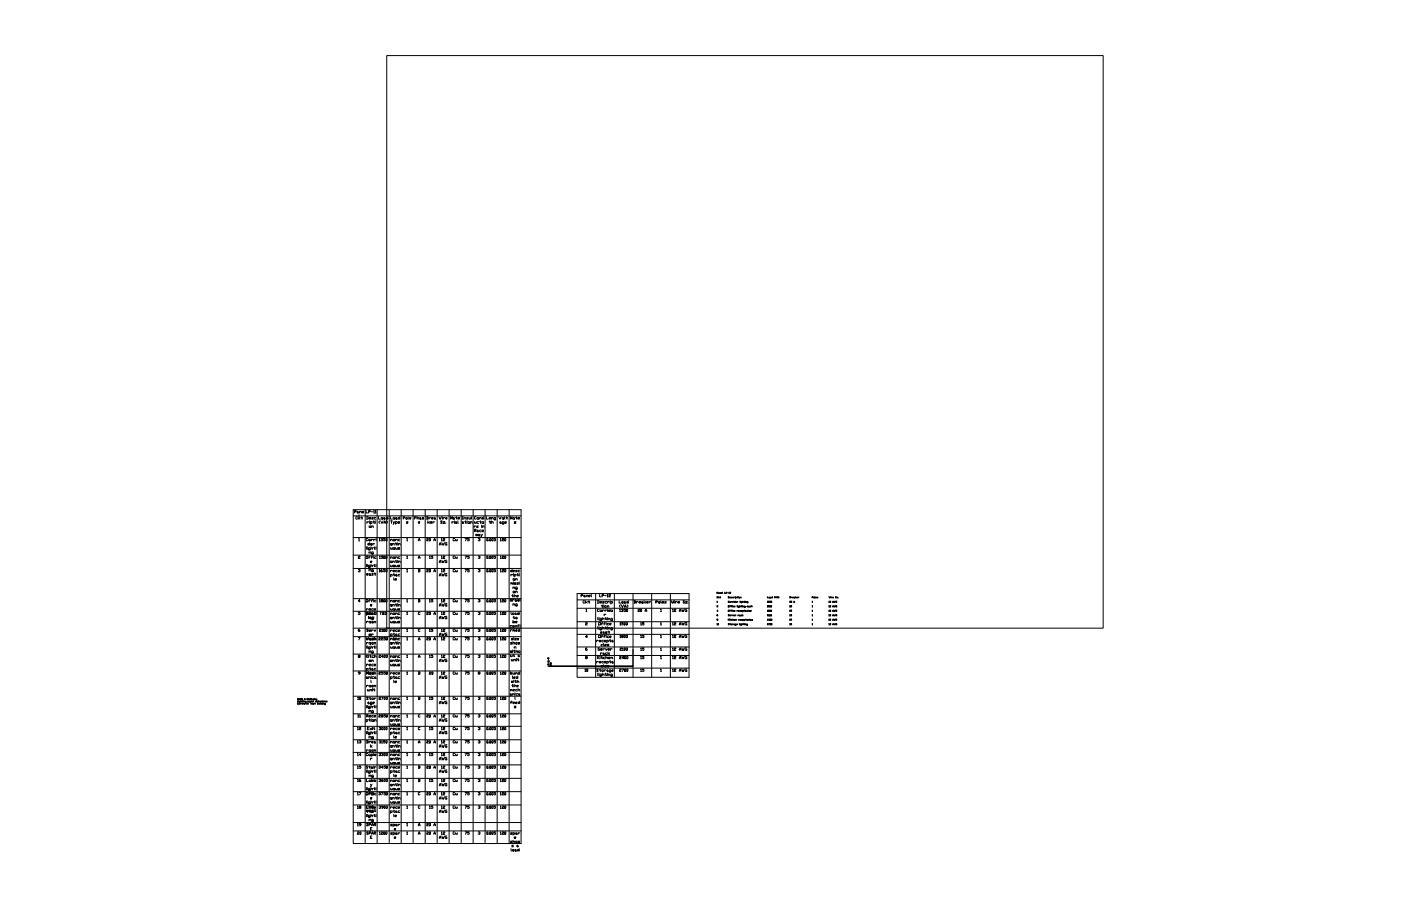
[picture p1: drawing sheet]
<svg xmlns="http://www.w3.org/2000/svg" width="432mm" height="279mm" viewBox="0 0 432 279" stroke-linecap="round" stroke-linejoin="round" font-family="sans-serif">
<defs><g id="words">
<g font-size="4">
<text x="131.2" y="173.6">15</text>
<text x="138.3" y="173.6">Cu</text>
<text x="142.2" y="173.6">75</text>
</g>
<g font-size="3.5">
<text x="108.3" y="161.2">Ckt</text>
<text x="138.3" y="167.9">Cu</text>
<text x="142.2" y="167.9">75</text>
<text x="146" y="167.9">3</text>
<text x="138.3" y="177.4">Cu</text>
<text x="142.2" y="177.4">75</text>
<text x="146" y="177.4">3</text>
<text x="115.7" y="190.9">TBD</text>
<text x="131.2" y="187">15</text>
<text x="138.3" y="187">Cu</text>
<text x="138.3" y="190.9">Cu</text>
<text x="142.2" y="187">75</text>
<text x="142.2" y="190.9">75</text>
<text x="146" y="190.9">3</text>
<text x="178.5" y="187.3">Ckt</text>
<text x="131.2" y="195.8">15</text>
<text x="138.3" y="195.8">Cu</text>
<text x="142.2" y="195.8">75</text>
<text x="146" y="195.8">3</text>
<text x="179.2" y="197.9">4</text>
<text x="196.1" y="194">15</text>
<text x="196.1" y="197.9">15</text>
<text x="131.2" y="203.9">15</text>
<text x="134.8" y="198.6">12</text>
<text x="138.3" y="198.6">Cu</text>
<text x="138.3" y="203.9">Cu</text>
<text x="142.2" y="198.6">75</text>
<text x="142.2" y="203.9">75</text>
<text x="146" y="198.6">3</text>
<text x="146" y="203.9">3</text>
<text x="196.1" y="201.8">15</text>
<text x="131.2" y="209.2">20</text>
<text x="138.3" y="209.2">Cu</text>
<text x="142.2" y="209.2">75</text>
<text x="146" y="209.2">8</text>
<text x="179.2" y="208.1">10</text>
<text x="196.1" y="204.3">15</text>
<text x="196.1" y="208.1">15</text>
<text x="109" y="217">10</text>
<text x="131.2" y="217">15</text>
<text x="138.3" y="217">Cu</text>
<text x="142.2" y="217">75</text>
<text x="146" y="217">3</text>
<text x="109" y="226.1">12</text>
<text x="111.8" y="222.2" transform="rotate(-90 111.8 222.2)">11</text>
<text x="131.2" y="226.1">15</text>
<text x="138.3" y="222.2">Cu</text>
<text x="138.3" y="226.1">Cu</text>
<text x="142.2" y="222.2">75</text>
<text x="142.2" y="226.1">75</text>
<text x="146" y="226.1">3</text>
<text x="109" y="230.4">13</text>
<text x="138.3" y="230.4">Cu</text>
<text x="142.2" y="230.4">75</text>
<text x="146" y="230.4">3</text>
<text x="109" y="234.2">14</text>
<text x="109" y="238.1">15</text>
<text x="131.2" y="234.2">15</text>
<text x="138.3" y="234.2">Cu</text>
<text x="138.3" y="238.1">Cu</text>
<text x="142.2" y="234.2">75</text>
<text x="142.2" y="238.1">75</text>
<text x="146" y="234.2">3</text>
<text x="146" y="238.1">3</text>
<text x="109" y="242.4">16</text>
<text x="131.2" y="242.4">15</text>
<text x="138.3" y="242.4">Cu</text>
<text x="142.2" y="242.4">75</text>
<text x="146" y="242.4">3</text>
<text x="109" y="246.2">17</text>
<text x="109" y="250.5">18</text>
<text x="131.2" y="250.5">15</text>
<text x="138.3" y="246.2">Cu</text>
<text x="138.3" y="250.5">Cu</text>
<text x="142.2" y="246.2">75</text>
<text x="142.2" y="250.5">75</text>
<text x="146" y="246.2">3</text>
<text x="146" y="250.5">3</text>
<text x="109" y="255.8">19</text>
<text x="109" y="258.6">20</text>
<text x="138.3" y="258.6">Cu</text>
<text x="142.2" y="258.6">75</text>
</g>
<g font-size="3.1">
<text x="219.8" y="188.4">2</text>
<text x="219.8" y="189.8">4</text>
<text x="219.8" y="191.2">6</text>
<text x="242" y="188.4">15</text>
<text x="242" y="189.8">15</text>
<text x="242" y="191.2">15</text>
<text x="219.8" y="192.6">8</text>
<text x="242" y="192.6">15</text>
</g>
</g></defs>
<!-- layer: 0 -->
<path d="M119.2 17.1h220.8v176.6h-220.8z" fill="none" stroke="#000" stroke-width=".31"/>
<!-- layer: E-PANEL -->
<g fill="none" stroke="#000" stroke-width=".31">
<path d="M108.9 157.2h51.7v102.9h-51.7zM108.9 159.1h51.7M112.6 157.2v102.9M113.6 157.8h.4l.2-.2-.6-.2v.8M113.7 159.9h.5v-.3l-.5 .1v.3l.5 .1M114.4 157.8h.5M115 159.6l-.5 .1 .5 .3-.5 .1M115.2 157.6l.1-.2v.8M115.2 158.2h.2M115.7 157.6l.1-.2v.8M115.7 158.2h.2M115.8 159.6l-.5 .1 .1 .4h.4"/>
<path d="M116.2 157.2v102.9M116.7 159.3v.8h.5M117.5 159.7l.3-.1 .2 .4-.4 .1zM118.2 159.7h.4l-.1 .4zM118.6 160l.1 .1M119 159.7l.3-.1 .2 .3-.3 .2zM119.5 159.3v.8M120 157.2v102.9M120.4 159.3v.8h.5M121.1 159.7l.4-.1 .2 .4-.4 .1zM121.9 159.7l.3-.1 .1 .4-.3 .1zM122.3 160l.2 .1"/>
<path d="M122.7 159.7l.3-.1 .2 .3-.4 .2zM123.2 159.3v.8M123.6 157.2v102.9M124.3 159.7h.4l.1-.2-.5-.2v.8M125 159.7l.4-.1 .1 .4-.3 .1zM125.8 159.3l.1 .8M126.2 159.9h.4v-.3l-.4 .1v.3l.4 .1M127.3 157.2v102.9M127.7 159.7h.5l.1-.2-.6-.2v.8M128.6 159.9l.3-.3 .2 .5M128.6 159.3v.8M129.3 159.7h.4l-.1 .4z"/>
<path d="M129.7 160l.1 .1M130.6 159.6h-.4v.3l.4 .1-.5 .1M131 157.2v102.9M131.5 159.3h.4v.4M131.6 159.7l.4 .3-.5 .1M131.6 159.3v.8M132.2 159.6v.5M132.7 159.7l-.2-.1-.3 .3M133 159.9h.4v-.3l-.4 .1 .1 .4h.3M133.8 159.7h.4l-.1 .4zM134.2 160l.1 .1M134.7 157.2v102.9"/>
<path d="M135.3 159.3l.2 .8 .2-.4 .1 .4 .2-.8M136.3 159.3v.2M136.3 159.6v.5M136.6 159.6v.5M137.1 159.7l-.3-.1-.2 .3M137.4 159.9h.3v-.3l-.3 .1 .1 .4h.2M138.4 157.2v102.9M139.6 159.7h.4l-.1 .4zM140 160l.2 .1M140.4 159.6h.5M140.7 159.3v.7h.2M141.2 159.9l.5-.2-.2-.1-.3 .1 .1 .4h.2"/>
<path d="M142.1 157.2v102.9M142.5 159.3h.2M142.6 159.3v.8M143 159.9l.4-.3 .1 .5M143 159.6v.5M144.3 159.6h-.4v.3l.4 .1-.5 .1M144.6 159.6l.1 .5 .4-.2M145.1 159.6v.5M145.3 159.3l.1 .8M145.8 157.2v102.9M146.8 159.5h-.6l.2 .6 .4-.1M147 159.7l.4-.1 .1 .4-.4 .1z"/>
<path d="M147.8 159.9l.4-.3 .1 .5M147.8 159.6v.5M148.6 159.7l.2-.1 .3 .3-.4 .2zM149.1 159.3v.8M149.5 157.2v102.9M149.9 159.3v.8h.5M150.7 159.9h.4v-.3l-.4 .1 .2 .4h.2M151.5 159.9l.4-.3 .1 .5M151.5 159.6v.5M153.2 157.2v102.9M153.7 159.3l.4 .8 .4-.8M154.8 159.7l.3-.1 .2 .4-.4 .1z"/>
<path d="M155.5 159.3l.1 .8M155.9 159.6h.5M156.2 159.3v.7h.2M156.9 157.2v102.9M157.8 159.3v.8l-.5-.8v.8M158.1 159.7l.4-.1 .1 .4-.4 .1zM158.9 159.6h.5M159.2 159.3v.7h.2M159.7 159.9h.3v-.3l-.3 .1 .1 .4h.2M108.9 165.8h51.7M108.9 171.2h51.7M108.9 175.3h51.7"/>
<path d="M110.4 171.6h.6l-.6 .4v.2h.6M110.4 175.7h.6l-.3 .3M110.6 166.2l.1-.2v.8M110.6 166.8h.2M110.8 176l.2 .1-.2 .3-.4-.2M112.8 171.5h.6v.7h-.6zM112.9 168.6l.2 .8M112.9 174l.2 .8M113 177.1h.4v-.2l-.4 .1v.3l.4 .1M113.3 168.6v.1M113.3 168.9v.5M113.3 174v.2"/>
<path d="M113.3 174.3v.5M113.4 166.2h-.6l.2 .6 .4-.1M113.5 167.6l.4 .3-.3 .2-.2-.1zM113.6 166.4l.4-.1 .2 .4-.5 .1zM113.6 171.8h.4M113.7 162.3l.5-.1 .1 .4-.4 .1zM113.7 170.4l.5-.2 .1 .5M113.7 175.9l.5-.3 .1 .5M113.7 177l.3-.1 .2 .4-.3 .1zM113.7 170.2v.5M113.7 175.6v.5M113.9 160.6v.1"/>
<path d="M113.9 160.9v.5M113.9 167.3v.8M114.1 169.4l-.5-.2 .1-.3 .4 .1v.5h-.5M114.1 174.8l-.5-.1 .1-.4 .4 .1v.6h-.5M114.2 161h.5l-.2 .4h-.3M114.2 171.6h-.5v.6M114.2 173.3h.3v-.3l-.3 .1 .1 .4h.2M114.2 160.9v.8M114.2 177.3l.1 .1M114.3 167.6l.4 .1-.2 .4-.3-.1zM114.3 169.1l.4-.2 .1 .5M114.3 174.5l.4-.2 .1 .5"/>
<path d="M114.3 168.6v.8M114.3 174v.8M114.4 166.3v.5M114.4 171.8h.4M114.5 162.4l.4-.2 .1 .5M114.5 162.2v.5M114.9 166.4l-.2-.1-.3 .2M114.9 171.6h-.4v.6M114.9 160.9h.5M114.9 167.6v.5M115 170.7l-.5-.1 .2-.4 .3 .1v.5h-.5M115 176.1l-.5-.1 .2-.4 .3 .1v.5h-.5"/>
<path d="M115 176.9l-.5 .1 .5 .3-.5 .1M115.1 168.9h.5M115.1 174.3h.5M115.2 160.6v.6l.1 .2 .1-.2M115.2 166.3v.5M115.2 171.5v.1M115.2 171.7v.5M115.3 176.9h.5M115.4 168.6v.6l.1 .2 .1-.2M115.4 174v.7h.2M115.4 167.7l-.2-.1-.3 .3M115.6 176.6v.7h.2"/>
<path d="M115.7 166.4l-.3-.1-.2 .2M115.7 160.6v.1M115.7 160.9v.5M115.9 168.6v.1M115.9 168.9v.5M115.9 174v.2M115.9 174.3v.5M115.9 171.7l-.5 .1 .2 .4h.3M115.9 166v.2M115.9 166.3v.5M116.9 166.2l.1-.2v.8M116.9 175.7l.1-.1v.8"/>
<path d="M116.9 166.8h.2M116.9 176.4h.2M117 171.6l.1-.1v.7M117 172.2h.2M117.1 160.6l-.3 .3 .3 .5M117.3 160.6l.4 .8 .4-.8M117.4 166.2l.4-.2 .1 .3-.3 .1M117.8 166.4v.4l-.4-.1M117.8 175.6l-.4 .3v.3h.5l-.1-.2h-.4M118 171.5h-.5v.2l.5 .1-.2 .4-.3-.1M118.2 171.6h.4l-.1 .6-.3-.1zM118.3 161.4l.3-.8 .3 .8"/>
<path d="M118.3 161.1h.6M118.7 166h-.5v.3l.5 .1-.1 .4-.4-.1M118.7 175.6h-.5v.3l.5 .1-.1 .4-.4-.2M118.9 171.6h.4l-.1 .6-.3-.1zM118.9 166.2h.4l-.1 .6-.3-.1zM118.9 175.7h.4l-.1 .7-.3-.2zM119.2 160.6l.2 .3-.2 .5M120.3 167.7l.3-.1 .2 .4-.4 .1zM120.3 173.1l.3-.1 .2 .4-.4 .1zM120.4 166.5l.4-.2 .1 .5M120.4 168.9l.1 .5 .4-.3M120.4 172l.4-.3 .1 .5"/>
<path d="M120.4 174.3l.1 .5 .4-.3M120.4 177.2h.5l-.1 .4h-.4M120.4 160.6h.5M120.4 166.3v.5M120.4 171.7v.5M120.4 175.9v.5M120.4 177.1v.8M120.6 160.6v.8M120.9 176l-.3-.1-.2 .2M120.9 168.9v.5M120.9 174.3v.5M121 167.9l.4-.3 .1 .5"/>
<path d="M121 173.3l.4-.3 .1 .5M121 167.6v.5M121 173v.5M121.1 171.8l.4-.1 .2 .4-.4 .1zM121.1 174.4l.4-.1 .2 .4-.4 .1zM121.1 176.1h.4v-.2l-.4 .1 .2 .4h.2M121.1 160.9l.3 .5M121.1 177.1h.6M121.3 166.3l.4 .1-.2 .4-.4-.1zM121.3 168.9l.4 .1-.2 .4-.4-.2zM121.4 178.2l.1 .7M121.4 176.9v.6h.3"/>
<path d="M121.7 160.9l-.6 .8M121.7 178.7h.4v-.3l-.4 .2 .2 .3h.2M121.8 167.6h.5M121.8 173h.5M121.9 161h.6l-.2 .4h-.4M121.9 166.5l.4-.2 .2 .5M121.9 168.9l.1 .5 .5-.3M121.9 172l.4-.3 .2 .5M121.9 174.3l.1 .5 .5-.3M121.9 160.9v.8M121.9 166.3v.5M121.9 171.7v.5"/>
<path d="M122 167.3v.7h.3M122 172.8v.6h.3M122 177.1l.3 .1-.1 .4-.3-.1zM122.3 177.5l.2 .1M122.5 175.9l-.6 .1 .1 .4h.5M122.5 168.9v.5M122.5 174.3v.5M122.6 167.3v.2M122.6 167.6v.5M122.6 172.8v.1M122.6 173v.5M122.7 161.1h.4v-.2l-.4 .1 .1 .4h.3"/>
<path d="M122.7 176.1h.4v-.2l-.4 .1 .1 .4h.3M122.8 167.9l.4-.3 .1 .5M122.8 173.3l.4-.3 .1 .5M122.8 167.6v.5M122.8 173v.5M123.2 166.3l-.5 .1 .1 .4h.4M123.2 168.9l-.5 .1 .5 .2-.5 .2M123.2 171.7l-.5 .1 .1 .4h.4M123.2 174.3l-.5 .1 .5 .3-.5 .1M123.2 177.1l-.5 .1 .1 .4h.4M125.4 166.2l.1-.2v.8M125.4 171.6l.1-.1v.7"/>
<path d="M125.4 175.7l.1-.1v.8M125.4 166.8h.2M125.4 172.2h.2M125.4 176.4h.2M125.8 160.9l-.5 .1 .5 .2-.5 .2M128.9 161.1h.4v-.2l-.4 .1 .2 .4h.2M128.9 166.8l.3-.8 .2 .8M128.9 172.2l.3-.7 .2 .7M128.9 175.6l.5 .1-.1 .3M128.9 166.5h.5M128.9 172h.5M129.1 176l.3 .2-.5 .2"/>
<path d="M129.1 175.6v.8M131.5 166.2h.5l-.5 .3v.3h.5M131.5 175.7h.5l-.5 .7h.5M131.9 160.6v.8M132.1 161.1l.3 .3M132.4 160.9l-.5 .2M132.4 166l.3 .2-.1 .6-.3-.1zM132.4 175.6l.3 .1-.1 .7-.3-.2zM132.6 161.1h.4v-.2l-.4 .1 .1 .4h.3M133.4 160.9v.5M133.7 166.8l.3-.8 .2 .8M133.7 176.4l.3-.8 .2 .8"/>
<path d="M133.7 166.5h.5M133.7 176.1h.5M133.9 161l-.2-.1-.3 .2M135.4 168.1l.3-.8 .2 .8M135.4 173.5l.3-.7 .2 .7M135.4 177.6l.3-.7 .2 .7M135.4 167.9h.5M135.4 173.3h.5M135.4 177.4h.5M136 166.2l.2-.2v.8M136 171.6l.2-.1v.7M136 175.7l.2-.1v.8"/>
<path d="M136 166.8h.3M136 172.2h.3M136 176.4h.3M136.2 167.3l.3 .8 .1-.4 .1 .4 .3-.8M136.2 172.8l.3 .7 .1-.4 .1 .4 .3-.7M136.2 176.9l.3 .7 .1-.4 .1 .4 .3-.7M136.3 160.7h-.5l.5 .5-.1 .2-.4-.2M136.6 160.9h.5l-.5 .5h.5M136.6 166.2h.5l-.5 .3v.3h.5M136.6 171.6h.5l-.5 .4v.2h.5M136.6 175.7h.5l-.5 .7h.5M137.4 161.2v.2"/>
<path d="M138.8 160.1v-.8l.3 .6 .3-.6v.8M139.3 160.9v.5M139.8 161l-.2-.1-.3 .2M140.1 160.6v.1M140.1 160.9v.5M140.3 161h.4l-.1 .4zM140.7 161.2l.2 .2M141.1 160.6l.2 .8M142.4 161h.4l-.1 .4zM142.5 160.1h.2M142.8 161.2l.1 .2M143.2 160.9h.5"/>
<path d="M143.5 160.6v.6l.1 .2 .1-.2M144 160.6v.1M144 160.9v.5M144.2 161l.4-.1 .2 .3-.5 .2zM145 161.1l.4-.2 .1 .5M145 160.9v.5M146.1 162.2v.5M146.2 160.9l.2 .5 .4-.3M146.2 163.6h.4l.2-.3-.6-.1v.8M146.4 163.6l.4 .4M146.6 162.3l-.2-.1-.3 .2M146.8 160.9v.5"/>
<path d="M147 163.6h.4l-.1 .4zM147.4 162.2l-.5 .1 .5 .3-.5 .1M147.4 171.6l.4-.1 .1 .2-.2 .1M147.5 160.9l-.5 .1 .1 .4h.4M147.8 171.8v.4l-.4-.1M147.8 160.9h.5M148.1 160.6v.6l.1 .2 .1-.2M148.3 163.4l-.5 .2 .1 .4h.4M148.4 161.9v.2M148.4 162.2v.5M148.6 161h.5l-.1 .4h-.3zM148.6 163.7h.4v-.3l-.4 .2v.3l.4 .1"/>
<path d="M148.7 162.4l.4-.2 .1 .5M148.7 162.2v.5M150 171.6h.4l-.1 .6-.3-.1zM150.1 166l.3 .2-.1 .6-.3-.1zM150.1 175.6l.3 .1-.1 .7-.3-.2zM150.7 166.7v.1M150.7 172.1v.1M150.7 176.2v.2M150.7 160.9h.5M150.9 166.2h.4l-.1 .6-.3-.1zM150.9 171.6h.4l-.1 .6-.3-.1zM150.9 175.7h.4l-.1 .7-.3-.2z"/>
<path d="M151 160.6v.6l.1 .2 .1-.2M151.5 161.1l.4-.2 .1 .5M151.5 160.6v.8M151.5 166.2h.5l-.2 .6-.3-.1zM151.5 171.6h.5l-.2 .6-.3-.1zM151.5 175.7h.5l-.2 .7-.3-.2zM152.7 166h-.5v.3l.5 .1-.1 .4-.4-.1M152.7 171.5h-.5v.2l.5 .1-.1 .4-.4-.1M152.7 175.6h-.5v.3l.5 .1-.1 .4-.4-.2M152.8 160.1l-.5-.1 .1-.4 .4 .1v.5h-.5M154 161h.4l-.1 .4zM154.2 166.2l.1-.2v.8"/>
<path d="M154.2 171.6l.1-.1v.7M154.2 175.7l.1-.1v.8M154.2 166.8h.3M154.2 172.2h.3M154.2 176.4h.3M154.4 161.2l.1 .2M154.8 166.2h.5l-.5 .3v.3h.5M154.8 171.6h.5l-.5 .4v.2h.5M154.8 175.7h.5l-.5 .7h.5M155.3 161.4l-.5-.2 .1-.3 .4 .1v.5h-.5M155.5 166.2h.4l-.1 .6-.3-.1zM155.5 171.6h.4l-.1 .6-.3-.1z"/>
<path d="M155.5 175.7h.4l-.1 .7-.3-.2zM155.6 161.1h.4v-.2l-.4 .1 .1 .4h.3M157.5 175.9l.3 .2-.2 .3-.3-.2zM157.5 179.8l.1-.1 .1 .3M157.5 177.1v.5M157.5 179.7v.5M157.7 179.8h.3v.4M157.8 175.6v.8M158 177.2l-.3-.1-.2 .3M158.1 176.1h.4v-.2l-.4 .1 .1 .4h.3M158.1 178.6l.4-.2 .1 .4-.4 .1zM158.2 176.9v.1"/>
<path d="M158.2 177.1v.5M158.2 179.5v.1M158.2 179.7v.5M158.5 177.2h.5l-.1 .4h-.4M158.5 177.1v.8M158.9 178.7l.4-.3 .1 .5M158.9 178.4v.5M159 160.9l-.5 .1 .4 .1v.3h-.4M159 179.7l-.5 .1 .4 .2v.2h-.4M159.3 177.1h.5M159.4 175.9h-.4l-.1 .1 .5 .2-.5 .2M159.5 176.9v.6h.3"/>
<path d="M159.8 179.7h-.4l-.1 .1 .5 .3-.5 .1M160 176.9v.1M160 177.1v.5M160 179.5v.1M160 179.7v.5M160.2 175.9l-.5 .1 .1 .4h.4M108.9 184.6h51.7M108.9 188.5h51.7M108.9 193.7h51.7M108.9 196.3h51.7M110.4 196.6h.6l-.4 .8M110.8 194l-.4 .2v.4h.6l-.2-.2h-.4"/>
<path d="M111 185.4h-.6l.4-.5v.7M111 188.8h-.6v.2l.6 .1-.2 .4-.4-.1M112.8 184.9h.6v.7h-.6zM112.8 189.5v-.7l.3 .5 .3-.5v.7M112.8 196.6l.3 .8 .1-.4 .2 .4 .2-.8M112.9 199.2l.2 .7M113 189.1l.1-.1 .4 .1-.1 .4h-.4M113 187.7v.5M113 189v.8M113 191.6v.5M113 196.8v.5M113 198.1v.6"/>
<path d="M113.3 199.2v.1M113.3 199.4v.5M113.5 187.8l-.3-.1-.2 .3M113.5 191.7l-.3-.1-.2 .3M113.5 194.1l-.4-.1-.1 .1 .5 .5h-.5M113.5 196.9l-.3-.1-.2 .3M113.5 198.2l-.3-.1-.2 .3M113.6 190l.1 .8M113.6 189.3h.4v-.3l-.4 .1 .1 .4h.3M113.6 185.3h.4M113.7 188h.5v-.3l-.5 .1v.3l.5 .1M113.7 190.6l.5-.3 .1 .5"/>
<path d="M113.7 191.7l.5-.1 .1 .4-.4 .1zM113.7 194.5h.5v-.3l-.5 .2v.2l.5 .1M113.7 195.8h.5v-.3l-.5 .2v.2l.5 .1M113.7 196.9l.3-.1 .2 .4-.3 .1zM113.7 198.2l.5-.1 .1 .4-.4 .2zM113.7 190.3v.5M113.7 189h.6M113.9 197h.4l-.1 .4zM113.9 190.5h.4v-.2l-.4 .1v.3l.4 .1M114 188.7v.7h.3M114.1 199.9l-.5-.1 .1-.4 .4 .2v.5h-.5M114.2 185h-.5v.6"/>
<path d="M114.2 186.6h.3v-.2l-.3 .1v.3l.3 .1M114.2 197.2l.1 .1M114.3 197.2l.1 .2M114.3 199.7l.4-.3 .1 .5M114.3 199.2v.7M114.4 189.3h.4v-.3l-.4 .1v.3l.4 .1M114.4 185.3h.4M114.5 191.7l.4-.1 .1 .4-.3 .1zM114.5 198.2h.5l-.1 .5h-.2zM114.5 194.2v.5M114.5 195.5v.5M114.9 185h-.4v.6"/>
<path d="M115 194.4l-.2-.2-.3 .3M115 195.7l-.2-.2-.3 .3M115 196.8l-.5 .1 .2 .4h.3M115.1 199.4h.5M115.2 196.9l-.5 .1 .3 .1v.3h-.3M115.2 184.9v.1M115.2 185.1v.5M115.3 194.2l.3 .5 .2-.5M115.3 198.2l.1-.1 .2 .3M115.3 191.6v.5M115.3 196.6v.7M115.3 198.1v.6"/>
<path d="M115.4 199.2v.6h.2M115.4 197.1l.4-.2 .1 .5M115.4 196.6v.8M115.6 191.7h.2v.4M115.6 198.2h.2v.5M115.6 197.1l.2 .2M115.8 196.8l-.5 .3M115.9 199.2v.1M115.9 199.4v.5M115.9 185.1l-.5 .2 .2 .3h.3M116.7 196.7h.5l-.5 .4v.3h.5M117 185l.1-.1v.7"/>
<path d="M117 194.1h.5l-.5 .4v.2h.5M117 185.6h.2M117.5 196.7h.6l-.6 .4v.3h.6M117.6 185.3v-.4l.4 .2-.5 .4 .3 .1v-.3M117.7 194.1l.1-.1v.7M117.7 194.7h.3M118.2 185h.4l-.1 .6-.3-.1zM118.3 194l.3 .1-.1 .6-.3-.1zM118.8 196.6h-.5v.3l.5 .1-.1 .4-.4-.2M118.9 185h.4l-.1 .6-.3-.1zM119 194l.3 .1-.1 .6-.3-.1zM119.1 196.7h.4l-.2 .7-.2-.2z"/>
<path d="M120.3 186.5l.3-.1 .2 .4-.4 .1zM120.3 198.2h.5l-.2 .5h-.2zM120.4 185.4l.4-.3 .1 .5M120.4 191.6l.1 .5 .4-.2M120.4 195.7l.1-.2 .4 .2-.1 .3h-.4M120.4 197.1l.4-.2 .1 .5M120.4 199.4l.1 .5 .4-.2M120.4 185.1v.5M120.4 194.2v.5M120.4 195.5v.8M120.4 196.9v.5M120.9 194.4l-.3-.2-.2 .3"/>
<path d="M120.9 191.6v.5M120.9 199.4v.5M121 186.6l.4-.2 .1 .5M121 190.6l.4-.3 .1 .5M121 198.4l.4-.3 .1 .6M121 186.4v.5M121 198.1v.6M121.1 185.3l.4-.2 .2 .4-.4 .1zM121.1 187.8l.4-.1 .2 .4-.4 .1zM121.1 189.1l.4-.1 .2 .4-.4 .1zM121.1 191.7l.4-.1 .2 .4-.4 .1zM121.1 194.5h.4v-.3l-.4 .2 .2 .3h.2"/>
<path d="M121.1 197l.4-.1 .2 .3-.4 .2zM121.1 199.6l.4-.2 .2 .4-.4 .1zM121.1 195.5h.6M121.4 196.6l.1 .7M121.4 195.2v.7h.3M121.7 197.1h.4v-.3l-.4 .1 .2 .4h.2M121.8 186.4h.5M121.8 190.3h.5M121.8 198.1h.5M121.9 185.4l.4-.3 .2 .5M121.9 187.7l.1 .5 .5-.2M121.9 189.3l.4-.3 .2 .5"/>
<path d="M121.9 191.6l.1 .5 .5-.2M121.9 197.1l.4-.2 .2 .5M121.9 199.4l.1 .5 .5-.2M121.9 185.1v.5M121.9 189v.5M121.9 196.9v.5M122 186.1v.7h.3M122 190.1v.6h.3M122 195.5l.3 .2-.1 .3-.3-.1zM122 197.9v.6l.2 .2 .1-.2M122.3 195.9l.2 .1M122.5 194.2l-.6 .2 .1 .3h.5"/>
<path d="M122.5 187.7v.5M122.5 191.6v.5M122.5 199.4v.5M122.6 186.1v.2M122.6 186.4v.5M122.6 190.1v.1M122.6 190.3v.5M122.6 197.9v.1M122.6 198.1v.6M122.7 194.5h.4v-.3l-.4 .2 .1 .3h.3M122.8 186.6l.4-.2 .1 .5M122.8 190.6l.4-.3 .1 .5"/>
<path d="M122.8 198.4l.4-.3 .1 .6M122.8 186.4v.5M122.8 190.3v.5M122.8 198.1v.6M123.2 185.1l-.5 .2 .1 .3h.4M123.2 187.7l-.5 .1 .5 .3-.5 .1M123.2 189l-.5 .1 .1 .4h.4M123.2 191.6l-.5 .1 .5 .3-.5 .1M123.2 195.5l-.5 .2 .1 .3h.4M123.2 196.9l-.5 .1 .1 .4h.4M123.2 199.4l-.5 .2 .5 .2-.5 .1M125.4 185l.1-.1v.7"/>
<path d="M125.4 188.9l.1-.1v.7M125.4 194.1l.1-.1v.7M125.4 196.7l.1-.1v.8M125.4 185.6h.2M125.4 189.5h.2M125.4 194.7h.2M125.4 197.4h.2M128.9 184.9l.5 .1-.1 .3M128.9 197.4l.3-.8 .2 .8M128.9 197.1h.5M129.1 185.3l.3 .2-.5 .1M129.1 184.9v.7"/>
<path d="M129.4 188.9h-.5v.5h.5M129.4 194.1h-.5l.2 .6 .3-.1M131.5 188.9h.5l-.5 .4v.2h.5M131.5 196.7h.5l-.5 .4v.3h.5M132.3 188.9h.4l-.1 .6-.3-.1zM132.3 196.7h.4l-.1 .7-.3-.2zM133.7 189.5l.3-.7 .2 .7M133.7 189.3h.5M135.4 186.9l.3-.8 .2 .8M135.4 190.8l.3-.7 .2 .7M135.4 186.6h.5M135.4 190.6h.5"/>
<path d="M136 185l.2-.1v.7M136 188.9l.2-.1v.7M136 194.1l.2-.1v.7M136 185.6h.3M136 189.5h.3M136.2 186.1l.3 .8 .1-.4 .1 .4 .3-.8M136.2 190.1l.3 .7 .1-.3 .1 .3 .3-.7M136.6 185h.5l-.5 .4v.2h.5M136.6 188.9h.5l-.5 .4v.2h.5M136.6 194.1h.5l-.5 .4v.2h.5M147.4 185l.4-.1 .1 .2-.2 .2M147.8 185.3v.3l-.4-.1"/>
<path d="M150 185h.4l-.1 .6-.3-.1zM150 188.9h.4l-.1 .6-.3-.1zM150.1 194l.3 .1-.1 .6-.3-.1zM150.1 196.6l.3 .1-.1 .7-.3-.2zM150.7 185.5v.1M150.7 189.4v.1M150.7 194.6v.1M150.7 197.2v.2M150.9 185h.4l-.1 .6-.3-.1zM150.9 188.9h.4l-.1 .6-.3-.1zM150.9 194.1h.4l-.1 .6-.3-.1zM150.9 196.7h.4l-.1 .7-.3-.2z"/>
<path d="M151.5 185h.5l-.2 .6-.3-.1zM151.5 188.9h.5l-.2 .6-.3-.1zM151.5 194.1h.5l-.2 .6-.3-.1zM151.5 196.7h.5l-.2 .7-.3-.2zM152.7 184.9h-.5v.2l.5 .2-.1 .3-.4-.1M152.7 188.8h-.5v.2l.5 .1-.1 .4-.4-.1M152.7 194h-.5v.2l.5 .2-.1 .3-.4-.1M152.7 196.6h-.5v.3l.5 .1-.1 .4-.4-.2M154.2 185l.1-.1v.7M154.2 188.9l.1-.1v.7M154.2 194.1l.1-.1v.7M154.2 196.7l.1-.1v.8"/>
<path d="M154.2 185.6h.3M154.2 189.5h.3M154.2 194.7h.3M154.2 197.4h.3M154.8 185h.5l-.5 .4v.2h.5M154.8 188.9h.5l-.5 .4v.2h.5M154.8 194.1h.5l-.5 .4v.2h.5M154.8 196.7h.5l-.5 .4v.3h.5M155.5 185h.4l-.1 .6-.3-.1zM155.5 188.9h.4l-.1 .6-.3-.1zM155.5 194.1h.4l-.1 .6-.3-.1zM155.5 196.7h.4l-.1 .7-.3-.2z"/>
<path d="M157.2 185l.3-.1 .2 .3-.4 .2zM157.3 194.2v.5M157.5 188.8l.2 .7M157.7 192.9l-.5 .1 .1 .4h.4M157.7 183.6h.5M157.7 184.6v.8M157.8 194.3l-.2-.1-.3 .2M157.8 198.1l-.5 .1 .5 .3-.5 .2M157.9 189.1l.4-.1 .1 .4-.3 .1zM158 183.3v.7h.2M158 193l.4-.1 .1 .4-.4 .1zM158 184.9v.5"/>
<path d="M158.1 181.3l.4-.3 .1 .5M158.1 182.4h.5l-.1 .4h-.3zM158.1 186.4l.4-.2 .1 .5M158.1 191.9l.3-.3 .2 .1-.1 .4zM158.1 194.3l.1-.1 .2 .2M158.1 196.9h-.4l-.1 .1 .5 .2-.5 .2M158.1 198.4l.4-.3 .1 .6M158.1 181v.5M158.1 186.2v.5M158.1 191.3v.8M158.1 194.2v.5M158.1 197.9v.8"/>
<path d="M158.1 190.3h.5M158.4 190.1v.6h.2M158.4 194.3h.2v.4M158.4 196.6v.1M158.4 196.9v.5M158.5 183.9l.4-.3 .1 .5M158.5 185l-.3-.1-.2 .3M158.5 199.7l.4-.3 .1 .5M158.5 183.3v.8M158.5 199.4v.5M158.6 196.9h.6l-.6 .5h.6M158.7 189.1l.2-.1 .2 .4-.3 .1z"/>
<path d="M158.7 185h.5l-.2 .4-.3-.1zM158.7 193.2l.5-.3 .1 .5M158.7 192.9v.5M158.9 182.5l.4-.2 .1 .5M158.9 190.5l.4-.2 .1 .4-.4 .1zM158.9 191.9h.4v-.3l-.4 .1 .1 .4h.3M158.9 194.4h.4v-.2l-.4 .1 .1 .4h.3M158.9 198.2h.5l-.1 .5h-.3zM158.9 182.3v.5M159.1 189.4l.1 .1M159.2 185.3l.1 .1M159.3 183.9h.4v-.3l-.4 .1v.3l.4 .1"/>
<path d="M159.4 181.5l-.5-.1 .1-.4 .4 .1v.6h-.5M159.4 186.7l-.5-.1 .1-.4 .4 .1v.5h-.5M159.4 197.1h.4v-.2l-.4 .1v.2l.4 .2M159.5 189.1l.2-.1 .3 .3-.4 .2zM159.5 184.9l.2 .5 .1-.5 .1 .5 .1-.5M159.5 193h.4M159.7 194.3l.2-.1 .3 .2-.4 .3zM159.7 198.1l.1 .6 .1-.6 .1 .6 .2-.6M160 188.8v.7M160 192.8h-.3v.6M160.2 193.9v.8M160.3 184.6v.1"/>
<path d="M160.3 184.9v.5M160.3 192.7v.1M160.3 192.9v.5M177.9 183h34.5v25.9h-34.5zM177.9 185h34.5M177.9 187.6h34.5M177.9 191.7h34.5M177.9 195.6h34.5M177.9 199.5h34.5M180.5 192.1h.5l-.5 .4v.2h.5M180.6 188l.1-.2v.8M180.6 188.6h.3"/>
<path d="M180.9 199.8l-.4 .2 .1 .6h.3l.1-.3-.5-.1M183.6 183v25.9M183.9 197.4v.6M184.1 185.3l.6 .1v.5l-.6 .1M184.2 190.4l.1 .8M184.2 193.3l.1 .8M184.3 185.3v.7M184.4 197.6l-.3-.2-.2 .3M184.5 192h.6v.7h-.6zM184.5 195.9h.6v.7h-.6zM184.6 190.4v.1M184.6 190.7v.5"/>
<path d="M184.6 193.3v.1M184.6 193.5v.6M184.7 188h-.6l.2 .6 .4-.1M184.7 197.7h.4v-.3l-.4 .2v.2l.4 .2M184.8 183.3v.8h.5M184.8 199.9h-.5l.5 .5-.1 .2-.4-.2M184.9 185.8h.4v-.3l-.4 .1v.3l.4 .1M184.9 188.2l.4-.1 .1 .4-.3 .1zM185.1 195.1h.3v-.3l-.3 .1 .1 .4h.2M185.3 186.8h.5M185.3 192.4h.4M185.3 196.3h.4"/>
<path d="M185.4 191.2l-.5-.1 .1-.4 .4 .1v.5h-.5M185.4 194.1l-.5-.2 .1-.4 .4 .1v.6h-.5M185.6 183.7h.4l.1-.3-.5-.1v.8M185.6 186.5v.7h.2M185.6 190.9l.4-.2 .2 .5M185.6 193.8l.4-.3 .2 .6M185.6 190.4v.8M185.6 193.3v.8M185.7 188.1v.5M185.8 198.7l-.6 .1 .2 .4h.4M185.8 192.1h-.4v.6M185.8 194.9l.3-.1 .1 .4-.2 .1z"/>
<path d="M185.8 196h-.4v.6M186 197.4l-.6 .2 .2 .4h.4M186 198.5l.2 .7M186.1 186.5v.1M186.1 186.8v.5M186.1 192.4h.4M186.1 196.3h.4M186.2 185.5l-.5 .1 .5 .3-.5 .1M186.2 188.2l-.2-.1-.3 .2M186.2 197.7h.4v-.3l-.4 .2 .1 .4h.3M186.2 189.4v.5M186.2 195.2l.1 .1"/>
<path d="M186.3 186.9l.4-.1 .1 .4-.3 .1zM186.3 183.7h.5M186.4 199h.4v-.3l-.4 .1v.3l.4 .1M186.4 190.7h.5M186.4 193.5h.5M186.5 188.1v.5M186.6 192.1h-.4v.6M186.6 196h-.4v.6M186.7 190.4v.7h.2M186.7 193.3v.6l.1 .2 .1-.2M186.7 189.5l-.2-.1-.3 .3M186.8 192v.1"/>
<path d="M186.8 192.2v.5M186.8 195.9v.1M186.8 196.1v.5M187 185.5l-.5 .1 .1 .4h.4M187 188.2l-.3-.1-.2 .2M187 197.6h.5l-.1 .4h-.4M187 197.4v.8M187.1 183.4l.2-.1v.8M187.1 187.1l.4-.3 .1 .5M187.1 194.8l-.5 .1 .4 .2v.2h-.4M187.1 184.1h.3M187.1 186.8v.5"/>
<path d="M187.2 190.4v.1M187.2 190.7v.5M187.2 193.3v.1M187.2 193.5v.6M187.3 185.5v.5M187.3 187.8v.2M187.3 188.1v.5M187.4 194.8h.5M187.4 190.9l.4-.2 .1 .5M187.4 193.8l.4-.3 .1 .6M187.4 190.7v.5M187.4 193.5v.6"/>
<path d="M187.5 188.2l.3-.1 .2 .2-.4 .3zM187.6 183.4h.6l-.6 .4v.3h.6M187.6 192.2l-.5 .2 .2 .3h.3M187.6 194.6v.6h.3M187.6 196.1l-.5 .2 .2 .3h.3M187.7 198.7l-.5 .1 .5 .3-.5 .1M187.8 185.6l-.3-.1-.2 .3M187.8 197.4h.5M187.9 192.5h.4v-.3l-.4 .2v.2l.4 .1M187.9 196.4h.4v-.3l-.4 .2 .1 .3h.3M188 197.1v.7h.3M188 185.3v.1"/>
<path d="M188 185.5v.5M188 187.8v.8M188.3 185.6h.5l-.1 .4h-.4M188.3 188.2l.4-.1 .1 .4-.4 .1zM188.3 185.5v.8M188.7 197.4l.2 .2-.1 .4-.3-.2zM188.8 191.2l-.6-.1 .2-.4 .4 .1v.5h-.6M188.8 194.1l-.6-.2 .2-.4 .4 .1v.6h-.6M188.9 197.8l.1 .2M189.3 183v25.9M190.8 185.3v.7h.5M191 188l.1-.2v.8"/>
<path d="M191 188.6h.2M191.1 192.1l.1-.1v.7M191.1 196l.1-.1v.7M191.1 199.9h.5l-.5 .4v.3h.5M191.1 192.7h.2M191.1 196.6h.2M191.2 186.5l-.2 .3 .2 .5M191.5 186.5l.3 .8 .4-.8M191.5 188h.6l-.3 .2M191.6 185.6l.4-.1 .1 .4-.4 .1zM191.7 196.3v-.4l.4 .1-.5 .4 .1 .2 .4-.1-.1-.2M191.8 199.9l.2-.1v.8"/>
<path d="M191.9 188.2v.4l-.4-.1M192.1 192h-.5v.2l.5 .2-.1 .3-.4-.1M192.3 185.6l.3-.1 .1 .4-.2 .1zM192.3 192.1h.4l-.1 .6-.3-.1zM192.3 196h.4l-.1 .6-.3-.1zM192.3 199.9h.4l-.1 .7-.3-.2zM192.5 187.3l.2-.8 .3 .8M192.5 187.1h.5M192.7 185.9l.2 .1M192.8 187.8h-.5v.3l.5 .1-.1 .4-.4-.1M193 192.1h.4l-.1 .6-.3-.1zM193 196h.4l-.1 .6-.3-.1z"/>
<path d="M193 199.9h.4l-.1 .7-.3-.2zM193.1 188h.3l-.1 .6-.2-.1zM193.2 185.6l.2-.1 .3 .3-.4 .2zM193.3 186.5l.2 .3-.2 .5M193.7 185.3v.7M195.1 183v25.9M195.4 185.3l.5 .1-.1 .2M195.5 185.6l.4 .3-.5 .1M195.5 185.3v.7M196.2 185.5v.5M196.6 188h.5l-.5 .3v.3h.5M196.7 185.6l-.3-.1-.2 .3"/>
<path d="M197 185.8h.3v-.3l-.3 .1v.3l.3 .1M197.4 188h.4l-.2 .6-.2-.1zM197.7 185.6l.3-.1 .1 .4-.2 .1zM198.1 185.9l.1 .1M198.5 185.3v.7M198.7 185.8l.3 .2M198.8 188.6l.3-.8 .2 .8M198.8 188.3h.5M199 185.5l-.5 .3M199.3 185.8h.4v-.3l-.4 .1v.3l.4 .1M200.1 185.5v.5M200.6 185.6l-.3-.1-.2 .3"/>
<path d="M200.9 183v25.9M202.1 185.6h.4l.1-.2-.5-.1v.7M202.9 185.6l.4-.1 .1 .4-.4 .1zM203.6 188l.1-.2v.8M203.6 192.1l.1-.1v.7M203.6 196l.1-.1v.7M203.6 199.9l.1-.1v.8M203.6 188.6h.3M203.6 192.7h.3M203.6 196.6h.3M203.7 185.3l.1 .7M204 185.8h.5v-.3l-.5 .1 .2 .4h.3"/>
<path d="M205.3 185.5l-.5 .1 .5 .3-.5 .1M206.6 183v25.9M206.9 185.3l.3 .7 .1-.4 .1 .4 .3-.7M207.3 188l.1-.2v.8M207.3 192.1l.1-.1v.7M207.3 196l.1-.1v.7M207.3 199.9l.1-.1v.8M207.3 188.6h.2M207.3 192.7h.2M207.3 196.6h.2M207.8 188h.5l-.5 .3v.3h.5M207.8 192.1h.5l-.5 .4v.2h.5"/>
<path d="M207.8 196h.5l-.5 .4v.2h.5M207.8 199.9h.5l-.5 .4v.3h.5M207.9 185.3v.1M207.9 185.5v.5M208.2 185.5v.5M208.7 185.6l-.3-.1-.2 .3M208.9 185.8h.5v-.3l-.5 .1 .2 .4h.3M209.4 188.6l.2-.8 .3 .8M209.4 192.7l.2-.7 .3 .7M209.4 196.6l.2-.7 .3 .7M209.4 188.3h.5M209.4 192.5h.5"/>
<path d="M209.4 196.4h.5M210.1 187.8l.3 .8 .1-.4 .1 .4 .3-.8M210.1 192l.3 .7 .1-.3 .1 .3 .3-.7M210.1 195.9l.3 .7 .1-.3 .1 .3 .3-.7M210.1 199.8l.3 .8 .1-.4 .1 .4 .3-.8M211 185.4h-.5l.5 .5h-.5M211.3 185.5h.5l-.5 .5h.5M211.7 187.8l-.6 .2 .2 .6h.4v-.4h-.2M211.7 192l-.6 .1 .2 .6h.4v-.3h-.2M211.7 195.9l-.6 .1 .2 .6h.4v-.3h-.2M211.7 199.8l-.6 .1 .2 .7h.4v-.4h-.2M212.1 185.9v.1"/>
<path d="M108.9 201.7h51.7M108.9 206.9h51.7M108.9 214.7h51.7M110.6 202.4v-.4l.4 .1-.6 .4 .2 .3 .4-.2-.2-.2M111 207.6h-.4v-.4l.4 .1v.4l-.4 .2M112.8 208.8h.4l-.1 .5zM112.8 202v.8M112.9 217.6l.2 .7M113 206.2h.5l-.1 .4h-.4M113 207.9v-.7l.2 .5 .3-.5v.7M113 204.8v.6M113 206.1v.8"/>
<path d="M113 211.3v.5M113 202.4l.4 .4M113.2 212.6l.2 .5 .3-.2M113.2 209.1l.2 .2M113.3 217.8v.5M113.4 202l-.6 .4M113.4 216.6h.3l-.1 .4zM113.5 205l-.3-.2-.2 .3M113.5 211.5l-.3-.2-.2 .3M113.5 215.1l-.4-.1-.1 .1 .5 .5h-.5M113.6 207.1l.1 .8M113.6 209l.4-.3 .2 .6"/>
<path d="M113.6 202v.1M113.6 202.2v.6M113.6 208.7v.6M113.7 201l.5-.3 .1 .6M113.7 203.8h.5v-.3l-.5 .2v.2l.5 .1M113.7 205.1h.5v-.3l-.5 .2v.2l.5 .2M113.7 207.7h.5v-.3l-.5 .2v.2l.5 .1M113.7 211.5l.5-.2 .1 .4-.4 .1zM113.7 219.4l.5-.3 .1 .5M113.7 200.7v.6M113.7 212.6v.5M113.7 219.1v.5"/>
<path d="M113.7 206.1h.6M113.7 215.2h.6M113.7 216.9l.2 .1M113.9 202.2h.5M113.9 207.7h.4v-.3l-.4 .2v.2l.4 .1M114 205.9v.6h.3M114 212.9l.4-.3 .1 .5M114 215v.6h.3M114 212.6v.5M114.1 218.3l-.5-.1 .1-.4 .4 .1v.5h-.5M114.2 202v.6h.2M114.3 209.8l.2 .7"/>
<path d="M114.3 218.1l.4-.3 .1 .5M114.3 217.6v.7M114.4 208.4v.2M114.4 208.7v.6M114.5 203.8l.4-.3 .1 .5M114.5 206.2l.3-.1 .1 .4-.2 .1zM114.5 211.5l.4-.2 .1 .4-.3 .1zM114.5 215.3l.4-.1 .1 .4-.3 .1zM114.5 203.5v.5M114.7 217l-.5-.1 .1-.4 .4 .1v.6h-.5M114.8 212.3v.2M114.8 212.6v.5"/>
<path d="M114.9 216.7h.4v-.2l-.4 .1v.3l.4 .1M114.9 206.5l.1 .1M115 201.3l-.5-.2 .2-.4 .3 .1v.6h-.5M115 204.8l-.5 .2 .2 .4h.3M115 207.4l-.5 .2 .2 .3h.3M115 219.6l-.5-.1 .2-.4 .3 .1v.6h-.5M115 212.6h.6M115.1 217.8h.5M115.2 202.2l-.5 .2 .1 .4h.4M115.2 208.7l-.5 .1 .1 .5h.4M115.3 207.4h-.5v.3l.5 .1-.6 .1M115.3 205.1h.4v-.3l-.4 .2v.2l.4 .2"/>
<path d="M115.3 207.7l.4-.3 .1 .5M115.3 211.5l.1-.2 .2 .3M115.3 212.3v.7h.3M115.3 207.2v.7M115.3 211.3v.5M115.3 215.2v.5M115.4 217.6v.6h.2M115.4 202.5l.4-.3 .1 .6M115.4 208.8h.4l-.1 .5zM115.4 202v.8M115.6 211.5h.2v.3M115.8 206.1l-.5 .1 .1 .4h.4"/>
<path d="M115.8 215.3l-.2-.1-.3 .3M115.8 209.1l.1 .2M115.9 217.6v.1M115.9 217.8v.5M116.7 207.3h.5l-.5 .4v.2h.5M116.8 202.1h.5l-.5 .4v.3h.5M116.8 215.1h.5l-.5 .4v.2h.5M117.6 215h.5l-.4 .7M118.1 207.2h-.6v.2l.6 .2-.2 .3-.4-.1M118.1 202.5h-.5l.4-.5v.8M118.3 202.1h.4l-.1 .7-.3-.2zM118.3 215.1h.4l-.1 .6-.3-.1z"/>
<path d="M118.8 207.2h-.5v.2l.5 .2-.1 .3-.4-.1M119 202.1h.4l-.1 .7-.3-.2zM119 215.1h.4l-.1 .6-.3-.1zM119.1 207.3h.4l-.2 .6-.2-.1zM120.3 203.7l.3-.2 .2 .4-.4 .1zM120.3 216.6l.3-.1 .2 .4-.4 .1zM120.4 202.5l.4-.3 .1 .6M120.4 204.8l.1 .6 .4-.3M120.4 208.8h.5l-.1 .5h-.4M120.4 215.5l.4-.3 .1 .5M120.4 217.8l.1 .5 .4-.2M120.4 202.2v.6"/>
<path d="M120.4 207.4v.5M120.4 208.7v.8M120.4 215.2v.5M120.9 207.6l-.3-.2-.2 .3M120.9 204.8v.6M120.9 217.8v.5M121 203.8l.4-.3 .1 .5M121 216.7l.4-.2 .1 .5M121 203.5v.5M121 216.5v.5M121.1 202.4l.4-.2 .2 .4-.4 .2zM121.1 207.7h.4v-.3l-.4 .2v.2l.4 .1"/>
<path d="M121.1 217.9l.4-.1 .2 .4-.4 .1zM121.1 208.7h.6M121.3 204.8l.4 .2-.2 .4-.4-.2zM121.3 215.2l.4 .1-.2 .4-.4-.1zM121.4 209.8l.1 .7M121.4 208.4v.7h.3M121.7 210.3h.4v-.3l-.4 .1v.3l.4 .1M121.8 203.5h.5M121.8 216.5h.5M121.9 202.5l.4-.3 .2 .6M121.9 204.8l.1 .6 .5-.3M121.9 208.8l.3-.1 .1 .4-.3 .2z"/>
<path d="M121.9 215.5l.4-.3 .2 .5M121.9 217.8l.1 .5 .5-.2M121.9 202.2v.6M121.9 215.2v.5M122 203.3v.6h.3M122 216.2v.7h.3M122.3 209.1l.2 .2M122.5 207.4l-.6 .2 .1 .3h.5M122.5 204.8v.6M122.5 217.8v.5M122.6 203.3v.1M122.6 203.5v.5"/>
<path d="M122.6 216.2v.2M122.6 216.5v.5M122.7 207.7h.4v-.3l-.4 .2v.2l.4 .1M122.8 203.8l.4-.3 .1 .5M122.8 216.7l.4-.2 .1 .5M122.8 203.5v.5M122.8 216.5v.5M123.2 202.2l-.5 .2 .1 .4h.4M123.2 204.8l-.5 .2 .5 .2-.5 .2M123.2 208.7l-.5 .1 .1 .5h.4M123.2 215.2l-.5 .1 .1 .4h.4M123.2 217.8h-.4l-.1 .1 .5 .3-.5 .1"/>
<path d="M125.4 202.1l.1-.1v.8M125.4 207.3l.1-.1v.7M125.4 215.1l.1-.1v.7M125.4 202.8h.2M125.4 207.9h.2M125.4 215.7h.2M128.9 202.8l.3-.8 .2 .8M128.9 207.2l.5 .1-.1 .3M128.9 215h.4v.3M128.9 202.5h.5M129.1 207.6l.3 .2-.5 .1M129.1 215.3l.3 .3-.5 .1"/>
<path d="M129.1 207.2v.7M129.1 215v.7M135.4 204l.3-.7 .2 .7M135.4 209.3l.3-.9 .2 .9M135.4 217l.3-.8 .2 .8M135.4 203.8h.5M135.4 209h.5M135.4 216.7h.5M136 202.1l.2-.1v.8M136 207.3l.2-.1v.7M136 215.1l.2-.1v.7M136 202.8h.3"/>
<path d="M136 207.9h.3M136 215.7h.3M136.2 203.3l.3 .7 .1-.3 .1 .3 .3-.7M136.2 208.4l.3 .9 .1-.5 .1 .5 .3-.9M136.2 216.2l.3 .8 .1-.4 .1 .4 .3-.8M136.6 202.1h.5l-.5 .4v.3h.5M136.6 207.3h.5l-.5 .4v.2h.5M136.6 215.1h.5l-.5 .4v.2h.5M150 202.1h.4l-.1 .7-.3-.2zM150 207.3h.4l-.1 .6-.3-.1zM150.1 215l.3 .1-.1 .6-.3-.1zM150.7 202.6v.2"/>
<path d="M150.7 207.8v.1M150.7 215.6v.1M150.9 202.1h.4l-.1 .7-.3-.2zM150.9 207.3h.4l-.1 .6-.3-.1zM150.9 215.1h.4l-.1 .6-.3-.1zM151.5 202.1h.5l-.2 .7-.3-.2zM151.5 207.3h.5l-.2 .6-.3-.1zM151.5 215.1h.5l-.2 .6-.3-.1zM152.7 202h-.5v.2l.5 .2v.2h-.5M152.7 207.2h-.5v.2l.5 .2-.1 .3-.4-.1M152.7 215h-.5v.2l.5 .1-.1 .4-.4-.1M154.2 202.1l.1-.1v.8"/>
<path d="M154.2 207.3l.1-.1v.7M154.2 215.1l.1-.1v.7M154.2 202.8h.3M154.2 207.9h.3M154.2 215.7h.3M154.8 202.1h.5l-.5 .4v.3h.5M154.8 207.3h.5l-.5 .4v.2h.5M154.8 215.1h.5l-.5 .4v.2h.5M155.5 202.1h.4l-.1 .7-.3-.2zM155.5 207.3h.4l-.1 .6-.3-.1zM155.5 215.1h.4l-.1 .6-.3-.1zM157.2 200.7l.1 .6 .2-.6 .1 .6 .1-.6"/>
<path d="M157.2 214h.4l-.1 .4zM157.3 202l.2 .5 .3-.2M157.3 207.7l.3-.3 .2 .2-.1 .3zM157.3 212.7l.2-.1 .1 .3M157.3 207.2v.7M157.3 212.6v.5M157.3 216.6h.4M157.6 203.3l.1 .5 .4-.2M157.6 210l.1 .5 .1-.5 .2 .5 .1-.5M157.6 212.7h.2v.4M157.6 214.3l.1 .1M157.7 211.3h.5"/>
<path d="M157.8 216.4h-.3v.6M157.8 202v.5M157.9 208.4l.2 .9M158 211v.7h.2M158 214.2l.4-.3 .1 .5M158 200.4v.2M158 200.7v.6M158 213.9v.5M158.1 207.4l.1 .5 .4-.2M158.1 212.9h.4v-.3l-.4 .1 .1 .4h.3M158.1 216.7h.4v-.2l-.4 .1 .1 .4h.3M158.1 203.3v.5"/>
<path d="M158.1 202h.5M158.2 200.7h.5M158.3 209h.4v-.3l-.4 .1v.3l.4 .2M158.4 201.8v.6h.2M158.4 203.6l.3-.3 .2 .5M158.4 203.3v.5M158.4 209.8v.1M158.4 210v.5M158.5 200.4v.7h.2M158.5 211.6l.4-.3 .1 .5M158.5 211v.8M158.6 207.4v.5"/>
<path d="M158.6 210h.6M158.7 214.9l.1 .8M158.7 213.7v.1M158.7 213.9v.5M158.9 207.7l.4-.3 .1 .5M158.9 209.8v.6h.3M158.9 216.7h.4v-.2l-.4 .1 .1 .4h.3M158.9 207.4v.5M159 201l.4-.3 .1 .6M159 217.8l-.5 .1 .4 .1v.3h-.4M159 200.4v.9M159.1 208.8l.2-.1 .3 .3-.4 .3z"/>
<path d="M159.2 203v.2M159.2 203.3v.5M159.3 211.6h.4v-.3l-.4 .2v.2l.4 .1M159.4 210.3l.4-.3 .1 .5M159.4 212.6l-.5 .1 .1 .4h.4M159.4 203.3h.5M159.4 209.8v.7M159.5 213.9l-.5 .1 .2 .4h.3M159.6 208.4v.9M159.7 202.1l.2-.1 .1 .4-.2 .1zM159.7 203v.7h.2M159.7 207.6l.2-.2 .3 .3-.4 .2z"/>
<path d="M159.7 212.9l.3-.3 .2 .5M159.7 216.6l.2-.1 .3 .2-.4 .3zM159.7 212.3v.8M159.8 200.8l.4-.1 .1 .4-.4 .2zM159.8 214h.4l-.2 .4zM160 202.4l.2 .1M160.2 207.2v.7M160.2 216.2v.8M160.2 214.3l.1 .1M177.9 202.1h34.5M177.9 206h34.5M180.6 202.8v-.4l.4 .2-.5 .4 .4 .2v-.4"/>
<path d="M183.9 204v.5M184.1 202.4v.8M184.2 207.6l.1 .8M184.3 202.8l.4 .4M184.4 204.1l-.3-.1-.2 .2M184.4 206.4l-.4-.1-.1 .1 .5 .5h-.5M184.6 207.6v.1M184.6 207.9v.5M184.7 202.4l-.6 .4M184.7 204.2h.4v-.2l-.4 .1v.2l.4 .2M184.7 206.5h.5M184.9 206.3v.6h.3"/>
<path d="M184.9 202.4v.1M184.9 202.6v.6M185.1 200.3h.3v-.3l-.3 .2 .1 .4h.2M185.1 201.3v.5M185.2 202.6h.5M185.4 208.4l-.5-.2 .1-.3 .4 .1v.5h-.5M185.4 202.4v.6h.3M185.4 206.7l.4-.2 .2 .4-.4 .2zM185.6 201.5l-.3-.2-.2 .3M185.6 208.1l.4-.2 .2 .5M185.6 207.6v.8M185.8 205.2l-.6 .2 .2 .3h.4"/>
<path d="M185.8 201.5l.3-.2 .1 .4-.2 .1zM185.8 200v.6M186 204l-.6 .1 .2 .4h.4M186 205l.2 .7M186.2 204.2h.4v-.2l-.4 .1 .1 .4h.3M186.2 206.5v.6M186.2 201.7l.1 .1M186.3 200.2l-.2-.2-.3 .3M186.4 205.5h.4v-.3l-.4 .2v.2l.4 .1M186.4 207.9h.5M186.5 202.6l-.5 .2 .1 .4h.4M186.6 200l.2 .6 .3-.6"/>
<path d="M186.7 207.6v.6h.2M186.7 202.9l.4-.3 .2 .6M186.7 206.7l-.2-.2-.3 .3M186.7 202.4v.8M187 204.1h.5l-.1 .4h-.4M187 206.7h.4l-.1 .4zM187 204v.7M187.1 201.3l-.5 .2 .1 .3h.4M187.2 207.6v.1M187.2 207.9v.5M187.4 200.3h.4v-.3l-.4 .2 .1 .4h.3M187.4 201.1v.7"/>
<path d="M187.4 206.9l.1 .2M187.4 208.1l.4-.2 .1 .5M187.4 207.9v.5M187.5 202.9h.4v-.3l-.4 .2v.2l.4 .2M187.6 201.6l.3 .2M187.7 205.2l-.5 .2 .5 .2-.5 .1M187.8 204h.5M187.9 201.3l-.5 .3M188 203.7v.6h.3M188.2 200v.6M188.3 202.9l.4-.3 .1 .6M188.3 207.1l-.5-.2 .1-.4 .4 .2v.5h-.5"/>
<path d="M188.3 202.6v.6M188.5 204.1l.3-.1 .1 .3-.2 .2zM188.5 206.8h.4v-.3l-.4 .2v.2l.4 .2M188.7 200.2l-.3-.2-.2 .3M188.8 208.4l-.6-.2 .2-.3 .4 .1v.5h-.6M188.9 204.3l.1 .2M191 202.5h.5l-.5 .4v.3h.5M191 206.4h.5l-.5 .4v.3h.5M191.7 206.3h.5l-.4 .8M191.8 200.6h.3M192.2 202.9h-.5l.4-.5v.8M192.5 202.5h.4l-.2 .7-.2-.2z"/>
<path d="M192.5 206.4h.4l-.2 .7-.2-.2zM193.2 202.5h.3l-.1 .7-.2-.2zM193.2 206.4h.3l-.1 .7-.2-.2zM203.6 202.5l.1-.1v.8M203.6 206.4l.1-.1v.8M203.6 200.6h.3M203.6 203.2h.3M203.6 207.1h.3M207.3 202.5l.1-.1v.8M207.3 206.4l.1-.1v.8M207.3 200.6h.2M207.3 203.2h.2"/>
<path d="M207.3 207.1h.2M207.8 202.5h.5l-.5 .4v.3h.5M207.8 206.4h.5l-.5 .4v.3h.5M209.4 200.6l.2-.8 .3 .8M209.4 203.2l.2-.8 .3 .8M209.4 207.1l.2-.8 .3 .8M209.4 200.3h.5M209.4 202.9h.5M209.4 206.8h.5M210.1 202.4l.3 .8 .1-.4 .1 .4 .3-.8M210.1 206.3l.3 .8 .1-.4 .1 .4 .3-.8M211.7 202.4l-.6 .1v.5l.6 .2v-.4h-.2"/>
<path d="M211.7 206.3l-.6 .1 .2 .7h.4v-.4h-.2M108.9 220.1h51.7M108.9 224h51.7M108.9 228.1h51.7M108.9 232h51.7M108.9 235.9h51.7M112.8 222h.6l-.2 .5h-.4M113 220.8h.4l.1-.3-.5-.1v.7M113 228.4l.5 .1-.1 .3M113.1 228.8l.4 .2-.5 .2M113.1 220.8l.4 .3M113.2 224.7h.3"/>
<path d="M113.5 231.4l-.3-.2-.2 .3M113.6 232.7l.4-.2 .2 .4-.5 .1zM113.6 221.9h.6M113.6 236.4h.6M113.7 220.9h.5v-.3l-.5 .2v.2l.5 .1M113.7 224.3h-.5v.7h.5M113.7 227.4l.5-.3 .1 .5M113.7 231.4l.5-.2 .1 .4-.4 .1zM113.7 239.3l.5-.3 .1 .5M113.7 227.1v.5M113.7 228.6v.6M113.7 239v.5"/>
<path d="M113.9 221.7v.6l.1 .2 .2-.2M113.9 236.2v.6h.3M114 224.5l.5 .5M114.1 226.3l-.5-.1 .1-.4 .4 .1v.6h-.5M114.1 238.2l-.5-.1 .1-.4 .4 .1v.6h-.5M114.2 229.7v.8M114.2 233.8v.6M114.3 228.8l-.3-.2-.3 .3M114.3 226.1l.4-.3 .1 .5M114.3 238l.4-.3 .1 .5M114.3 225.6v.7M114.3 237.4v.8"/>
<path d="M114.4 232.7h.5l-.1 .3h-.4M114.4 236.6l.3-.2 .1 .4-.3 .1zM114.4 221.7v.1M114.4 221.9v.6M114.4 232.5v.8M114.4 230.2l.3 .3M114.5 228.9h.4v-.3l-.4 .2v.2l.4 .2M114.5 231.4l.4-.2 .1 .4-.3 .1zM114.5 224.5l-.5 .5M114.7 229.9l-.5 .3M114.7 233.9l-.3-.1-.2 .3M114.8 221.9l.4 .1-.2 .5-.3-.2z"/>
<path d="M114.8 224.3v.1M114.8 224.5v.5M114.8 236.8l.1 .1M115 220.6l-.5 .2 .2 .3h.3M115 227.6l-.5-.1 .2-.4 .3 .1v.6h-.5M115 239.5l-.5-.1 .2-.4 .3 .1v.5h-.5M115 224.5h.6M115.1 225.8h.5M115.1 237.7h.5M115.2 232.3v.1M115.2 232.5v.5M115.2 236.2v.1"/>
<path d="M115.2 236.4v.5M115.3 220.9h.4v-.3l-.4 .2 .1 .3h.3M115.3 224.3v.6h.3M115.3 228.8l.3-.2 .1 .4-.3 .2zM115.3 231.4l.1-.2 .2 .3M115.3 231.2v.5M115.4 225.6v.6h.2M115.4 237.4v.7h.2M115.4 222.2l.4-.3 .1 .6M115.4 232.8h.4v-.3l-.4 .2 .2 .3h.2M115.4 221.9v.6M115.4 236.4v.5"/>
<path d="M115.6 231.4h.2v.3M115.7 229l.1 .2M115.9 225.6v.1M115.9 225.8v.5M115.9 237.4v.2M115.9 237.7v.5M115.9 236.6l-.2-.2-.3 .3M116.7 220.5h.5l-.5 .4v.2h.5M116.7 236.3h.5l-.2 .3M116.8 232.4l.4-.1 .1 .2-.2 .2M116.9 224.4h.5l-.3 .3M116.9 228.5h.5l-.3 .3"/>
<path d="M117.1 236.6v.3l-.4-.1M117.2 232.7v.3l-.4-.1M117.2 224.7v.3l-.3-.1M117.2 228.8v.4l-.3-.2M117.6 232.4l.4-.1 .1 .2-.3 .2M117.6 220.8v-.4l.5 .1-.6 .4 .1 .2 .5-.1-.2-.2M117.6 224.4h.5l-.2 .6-.3-.1zM117.6 228.5l.2-.1v.8M117.6 229.2h.3M118 232.7v.3l-.4-.1M118.1 236.7h-.6l.4-.5v.7M118.3 224.4h.4l-.1 .6-.3-.1z"/>
<path d="M118.3 232.4h.4l-.1 .6-.3-.1zM118.7 228.4h-.5v.2l.5 .2-.1 .4-.4-.2M118.8 220.4h-.5v.2l.5 .2-.1 .3-.4-.1M118.8 236.2h-.5v.2l.5 .2-.1 .3-.4-.1M118.9 224.4h.4l-.1 .6-.3-.1zM118.9 228.5h.4l-.1 .7-.3-.2zM119 232.4h.4l-.1 .6-.3-.1zM119.1 236.3h.4l-.2 .6-.2-.1zM119.2 220.4l.3 .1-.2 .6-.2-.1zM120.3 222h.5l-.2 .5h-.2zM120.3 230h.5l-.2 .5h-.2zM120.3 233.9h.5l-.2 .5h-.2z"/>
<path d="M120.4 220.9l.4-.3 .1 .5M120.4 223.2l.1 .5 .4-.2M120.4 225.9h.5l-.1 .4h-.4M120.4 228.9l.4-.3 .1 .6M120.4 231.2l.1 .5 .4-.2M120.4 232.8l.4-.3 .1 .5M120.4 235.1l.1 .5 .4-.2M120.4 237.8h.5l-.1 .4h-.4M120.4 220.6v.5M120.4 224.5v.5M120.4 225.8v.8M120.4 228.6v.6"/>
<path d="M120.4 232.5v.5M120.4 236.4v.5M120.4 237.7v.8M120.9 224.7l-.3-.2-.2 .3M120.9 236.6l-.3-.2-.2 .3M120.9 223.2v.5M120.9 231.2v.5M120.9 235.1v.5M121 222.2l.4-.3 .1 .6M121 230.2l.4-.3 .1 .6M121 234.1l.4-.3 .1 .6M121 221.9v.6"/>
<path d="M121 229.9v.6M121 233.8v.6M121.1 220.8l.4-.2 .2 .4-.4 .1zM121.1 223.4l.4-.2 .2 .4-.4 .1zM121.1 224.8h.4v-.3l-.4 .2v.2l.4 .1M121.1 228.8l.4-.2 .2 .4-.4 .2zM121.1 231.4l.4-.2 .2 .4-.4 .1zM121.1 232.7l.4-.2 .2 .4-.4 .1zM121.1 235.2l.4-.1 .2 .4-.4 .1zM121.1 236.7h.4v-.3l-.4 .2 .2 .3h.2M121.1 225.8h.6M121.1 237.7h.6"/>
<path d="M121.4 226.9l.1 .7M121.4 238.8l.1 .7M121.4 225.6v.6h.3M121.4 237.4v.7h.3M121.7 227.4h.4v-.3l-.4 .1v.3l.4 .1M121.7 239.3h.4v-.3l-.4 .1v.3l.4 .1M121.8 221.9h.5M121.8 229.9h.5M121.8 233.8h.5M121.9 220.9l.4-.3 .2 .5M121.9 223.2l.1 .5 .5-.2M121.9 225.9l.3-.1 .1 .4-.3 .1z"/>
<path d="M121.9 228.9l.4-.3 .2 .6M121.9 231.2l.1 .5 .5-.2M121.9 232.8l.4-.3 .2 .5M121.9 235.1l.1 .5 .5-.2M121.9 237.8l.3-.1 .1 .4-.3 .1zM121.9 220.6v.5M121.9 228.6v.6M121.9 232.5v.5M122 221.7v.6l.2 .2 .1-.2M122 229.7v.6l.2 .2 .1-.2M122 233.6v.6l.2 .2 .1-.2M122.3 226.2l.2 .1"/>
<path d="M122.3 238.1l.2 .1M122.5 224.5l-.6 .2 .1 .3h.5M122.5 236.4l-.6 .2 .1 .3h.5M122.5 223.2v.5M122.5 231.2v.5M122.5 235.1v.5M122.6 221.7v.1M122.6 221.9v.6M122.6 229.7v.1M122.6 229.9v.6M122.6 233.6v.1M122.6 233.8v.6"/>
<path d="M122.7 224.8h.4v-.3l-.4 .2v.2l.4 .1M122.7 236.7h.4v-.3l-.4 .2 .1 .3h.3M122.8 222.2l.4-.3 .1 .6M122.8 230.2l.4-.3 .1 .6M122.8 234.1l.4-.3 .1 .6M122.8 221.9v.6M122.8 229.9v.6M122.8 233.8v.6M123.2 220.6l-.5 .2 .1 .3h.4M123.2 223.2h-.4l-.1 .2 .5 .2-.5 .1M123.2 225.8l-.5 .1 .1 .4h.4M123.2 228.6l-.5 .2 .1 .4h.4"/>
<path d="M123.2 231.2l-.5 .2 .5 .2-.5 .1M123.2 232.5l-.5 .2 .1 .3h.4M123.2 235.1h-.4l-.1 .1 .5 .3-.5 .1M123.2 237.7l-.5 .1 .1 .4h.4M125.4 220.5l.1-.1v.7M125.4 224.4l.1-.1v.7M125.4 228.5l.1-.1v.8M125.4 232.4l.1-.1v.7M125.4 236.3l.1-.1v.7M125.4 221.1h.2M125.4 225h.2M125.4 229.2h.2"/>
<path d="M125.4 233h.2M125.4 236.9h.2M128.9 229.2l.3-.8 .2 .8M128.9 233l.3-.7 .2 .7M128.9 236.2l.5 .1-.1 .3M128.9 228.9h.5M128.9 232.8h.5M129.1 236.6l.3 .2-.5 .1M129.1 236.2v.7M129.4 220.5h-.5l.2 .6 .3-.1M129.4 224.4h-.5v.5h.5M131.5 220.5h.5l-.5 .4v.2h.5"/>
<path d="M131.5 228.5h.5l-.5 .4v.3h.5M131.5 236.3h.5l-.5 .4v.2h.5M132.3 220.5h.4l-.1 .6-.3-.1zM132.3 228.5h.4l-.1 .7-.3-.2zM132.3 236.3h.4l-.1 .6-.3-.1zM133.7 221.1l.3-.7 .2 .7M133.7 229.2l.3-.8 .2 .8M133.7 236.9l.3-.7 .2 .7M133.7 220.9h.5M133.7 228.9h.5M133.7 236.7h.5M135.4 222.5l.3-.8 .2 .8"/>
<path d="M135.4 226.3l.3-.7 .2 .7M135.4 230.5l.3-.8 .2 .8M135.4 234.4l.3-.8 .2 .8M135.4 238.2l.3-.8 .2 .8M135.4 222.2h.5M135.4 226.1h.5M135.4 230.2h.5M135.4 234.1h.5M135.4 238h.5M136 220.5l.2-.1v.7M136 224.4l.2-.1v.7M136 228.5l.2-.1v.8"/>
<path d="M136 232.4l.2-.1v.7M136 236.3l.2-.1v.7M136 221.1h.3M136 225h.3M136 229.2h.3M136 233h.3M136 236.9h.3M136.2 221.7l.3 .8 .1-.5 .1 .5 .3-.8M136.2 225.6l.3 .7 .1-.4 .1 .4 .3-.7M136.2 229.7l.3 .8 .1-.5 .1 .5 .3-.8M136.2 233.6l.3 .8 .1-.5 .1 .5 .3-.8M136.2 237.4l.3 .8 .1-.4 .1 .4 .3-.8"/>
<path d="M136.6 220.5h.5l-.5 .4v.2h.5M136.6 224.4h.5l-.5 .4v.2h.5M136.6 228.5h.5l-.5 .4v.3h.5M136.6 232.4h.5l-.5 .4v.2h.5M136.6 236.3h.5l-.5 .4v.2h.5M147.4 220.5l.4-.1 .1 .2-.2 .2M147.8 220.8v.3l-.4-.1M150 220.5h.4l-.1 .6-.3-.1zM150 224.4h.4l-.1 .6-.3-.1zM150 228.5h.4l-.1 .7-.3-.2zM150 232.4h.4l-.1 .6-.3-.1zM150 236.3h.4l-.1 .6-.3-.1z"/>
<path d="M150.7 221v.1M150.7 224.9v.1M150.7 229v.2M150.7 232.9v.1M150.7 236.8v.1M150.9 220.5h.4l-.1 .6-.3-.1zM150.9 224.4h.4l-.1 .6-.3-.1zM150.9 228.5h.4l-.1 .7-.3-.2zM150.9 232.4h.4l-.1 .6-.3-.1zM150.9 236.3h.4l-.1 .6-.3-.1zM151.5 220.5h.5l-.2 .6-.3-.1zM151.5 224.4h.5l-.2 .6-.3-.1z"/>
<path d="M151.5 228.5h.5l-.2 .7-.3-.2zM151.5 232.4h.5l-.2 .6-.3-.1zM151.5 236.3h.5l-.2 .6-.3-.1zM152.7 220.4h-.5v.2l.5 .2-.1 .3-.4-.1M152.7 224.3h-.5v.2l.5 .2-.1 .3-.4-.1M152.7 228.4h-.5v.2l.5 .2-.1 .4-.4-.2M152.7 232.3h-.5v.2l.5 .2-.1 .3-.4-.1M152.7 236.2h-.5v.2l.5 .2-.1 .3-.4-.1M154.2 220.5l.1-.1v.7M154.2 224.4l.1-.1v.7M154.2 228.5l.1-.1v.8M154.2 232.4l.1-.1v.7"/>
<path d="M154.2 236.3l.1-.1v.7M154.2 221.1h.3M154.2 225h.3M154.2 229.2h.3M154.2 233h.3M154.2 236.9h.3M154.8 220.5h.5l-.5 .4v.2h.5M154.8 224.4h.5l-.5 .4v.2h.5M154.8 228.5h.5l-.5 .4v.3h.5M154.8 232.4h.5l-.5 .4v.2h.5M154.8 236.3h.5l-.5 .4v.2h.5M155.5 220.5h.4l-.1 .6-.3-.1z"/>
<path d="M155.5 224.4h.4l-.1 .6-.3-.1zM155.5 228.5h.4l-.1 .7-.3-.2zM155.5 232.4h.4l-.1 .6-.3-.1zM155.5 236.3h.4l-.1 .6-.3-.1zM108.9 240h51.7M108.9 244.1h51.7M108.9 248.2h51.7M108.9 253.7h51.7M108.9 256.2h51.7M112.9 251.1l.2 .8M113 240.3v.7h.5M113 249.8l.1 .6 .1-.6 .2 .6 .1-.6"/>
<path d="M113.3 251.4v.5M113.5 248.5h-.5v.8h.5M113.5 254l-.4-.1-.1 .1 .5 .6h-.5M113.5 256.6h-.5l.5 .6h-.5M113.6 244.8h.4M113.7 240.7l.5-.2 .1 .4-.4 .1zM113.7 244.7l.5-.3 .1 .5M113.7 250.1h.5v-.3l-.5 .1v.3l.5 .2M113.7 250.2l-.2-.1-.3 .2M113.7 252.9l.5-.3 .1 .6M113.7 254.3h.5l.1-.3-.6-.1v.8M113.7 256.9h.5l.1-.3-.6-.1v.8"/>
<path d="M113.7 244.4v.5M113.7 248.5v.5M113.7 252.6v.6M114 249.8v.1M114 250.1v.5M114.1 243.6l-.5-.1 .1-.4 .4 .1v.6l-.2 .1-.3-.1M114.1 247.7l-.5-.1 .1-.4 .4 .2v.5h-.5M114.1 251.9l-.5-.1 .1-.4 .4 .1v.5h-.5M114.2 244.5h-.5v.7M114.2 246.2h.3v-.2l-.3 .1 .1 .4h.2M114.2 241.9l.2 .5M114.2 255.6h.2"/>
<path d="M114.2 258.2h.2M114.3 249l-.1-.5-.5 .3 .6 .5M114.3 250.2l.4-.1 .1 .3-.4 .2zM114.3 248.8l-.6 .5M114.3 243.4l.4-.3 .1 .5M114.3 247.5l.4-.3 .1 .5M114.3 251.6l.4-.2 .1 .5M114.3 242.9v.7M114.3 247v.7M114.3 251.1v.8M114.4 244.8h.4M114.5 240.8l.3-.3 .2 .2-.1 .3z"/>
<path d="M114.5 254.7l.3-.8 .2 .8M114.5 257.3l.3-.8 .2 .8M114.5 240.3v.7M114.5 248.8h.5M114.5 254.4h.5M114.5 257h.5M114.7 241.9l-.5 .7M114.7 255.2h-.5v.8h.5M114.7 257.8h-.5v.8h.5M114.8 248.5v.7h.2M114.9 244.5h-.4v.7M115 244.9l-.5-.1 .2-.4 .3 .2v.5h-.5"/>
<path d="M115 249l-.5-.1 .2-.4 .3 .2v.5h-.5M115 249.8l-.5 .1 .5 .3-.5 .2M115 253.2l-.5-.2 .2-.4 .3 .2v.5l-.1 .1-.4-.1M115 250.1v.5M115.1 243.1h.5M115.1 247.2h.5M115.1 251.4h.5M115.2 244.4v.1M115.2 244.6v.6M115.3 249h.4v-.2l-.4 .1 .1 .4h.3M115.3 254.3h.4l.1-.3-.5-.1v.8M115.3 256.9h.4l.1-.3-.5-.1v.8"/>
<path d="M115.3 240.3v.7M115.3 249.8h.5M115.4 242.9v.6h.2M115.4 247v.6h.2M115.4 251.1v.7h.2M115.4 254.3l.4 .4M115.4 256.9l.4 .4M115.6 240.5l.2 .2-.1 .3-.4-.2zM115.6 249.6v.6h.2M115.6 250.2l-.3-.1-.3 .2M115.9 242.9v.1M115.9 243.1v.5"/>
<path d="M115.9 247v.1M115.9 247.2v.5M115.9 251.1v.1M115.9 251.4v.5M115.9 244.6l-.5 .2 .2 .4h.3M116.7 244.5l.4-.1 .1 .2-.2 .2M116.8 240.4l.4-.1 .1 .2-.2 .2M116.8 248.6h.5l-.2 .3M117 256.6l.1-.1v.8M117 257.3h.2M117.1 244.8v.4l-.4-.2M117.2 240.7v.3l-.4-.1"/>
<path d="M117.2 248.9v.4l-.4-.1M117.5 256.6h.5l-.5 .4v.3h.5M117.5 244.4h.6l-.5 .8M118 240.3l-.4 .2v.4l.4 .1v-.3h-.4M118.1 248.9l-.5-.1 .1-.3 .4 .1v.4l-.4 .3M118.3 240.4h.4l-.1 .6-.3-.1zM118.3 248.6h.4l-.1 .7-.3-.1zM118.3 256.5l.3 .1-.1 .7-.3-.1zM118.8 244.4h-.5v.2l.5 .2-.1 .4-.4-.2M119 240.4h.4l-.1 .6-.3-.1zM119 248.6h.4l-.1 .7-.3-.1zM119 256.5l.3 .1-.1 .7-.3-.1z"/>
<path d="M119.1 244.5h.4l-.2 .7-.2-.2zM120.3 242l.3-.1 .2 .3-.4 .2zM120.3 246.1l.3-.1 .2 .3-.4 .2zM120.4 240.8l.4-.3 .1 .5M120.4 243.1l.1 .5 .4-.2M120.4 244.9l.4-.3 .1 .6M120.4 247.2l.1 .5 .4-.2M120.4 250.2h.5l-.1 .4h-.4M120.4 240.5v.5M120.4 244.6v.6M120.4 248.8v.5M120.4 250.1v.7"/>
<path d="M120.9 248.9l-.3-.1-.2 .2M120.9 254.2l-.5 .1 .4 .1v.3h-.4M120.9 256.8l-.5 .1 .5 .3-.1 .1h-.4M120.9 243.1v.5M120.9 247.2v.5M121 242.1l.4-.2 .1 .5M121 246.2l.4-.2 .1 .5M121 241.9v.5M121 246v.5M121.1 244.8l.4-.2 .2 .4-.4 .2zM121.1 247.4l.4-.2 .2 .4-.4 .1zM121.1 249h.4v-.2l-.4 .1 .2 .4h.2"/>
<path d="M121.1 254.3h.6l-.2 .4h-.4M121.1 256.9h.6l-.2 .4h-.4M121.1 250.1h.6M121.1 254.2v.7M121.1 256.8v.8M121.3 240.5l.4 .2-.2 .3-.4-.1zM121.3 243.1l.4 .1-.2 .4-.4-.1zM121.4 251.1l.1 .8M121.4 249.8v.6h.3M121.5 255.7h.4v-.2l-.4 .1 .2 .4h.2M121.5 258.3h.4v-.2l-.4 .1 .2 .4h.2M121.7 251.6h.4v-.2l-.4 .1v.3l.4 .1"/>
<path d="M121.8 241.9h.5M121.8 246h.5M121.9 240.8l.4-.3 .2 .5M121.9 243.1l.1 .5 .5-.2M121.9 244.9l.4-.3 .2 .6M121.9 247.2l.1 .5 .5-.2M121.9 250.2l.3-.1 .1 .3-.3 .2zM121.9 254.3l.3-.1 .1 .4-.3 .1zM121.9 256.9l.3-.1 .1 .4-.3 .1zM121.9 240.5v.5M121.9 244.6v.6M122 241.6v.6h.3"/>
<path d="M122 245.7v.6h.3M122.3 250.4l.2 .2M122.3 254.6l.2 .1M122.3 257.2l.2 .1M122.5 248.8l-.6 .1 .1 .4h.5M122.5 243.1v.5M122.5 247.2v.5M122.6 241.6v.1M122.6 241.9v.5M122.6 245.7v.1M122.6 246v.5M122.7 249h.4v-.2l-.4 .1 .1 .4h.3"/>
<path d="M122.7 254.2v.5M122.7 256.8v.5M122.8 242.1l.4-.2 .1 .5M122.8 246.2l.4-.2 .1 .5M122.8 241.9v.5M122.8 246v.5M123.2 240.5l-.5 .2 .1 .3h.4M123.2 243.1h-.4v.3l.4 .1-.5 .1M123.2 244.6l-.5 .2 .1 .4h.4M123.2 247.2h-.4v.3l.4 .1-.5 .1M123.2 250.1l-.5 .1 .1 .4h.4M123.2 254.3l-.2-.1-.3 .2"/>
<path d="M123.2 256.9l-.2-.1-.3 .2M125.4 240.4l.1-.1v.7M125.4 244.5l.1-.1v.8M125.4 248.6l.1-.1v.8M125.4 254l.1-.1v.8M125.4 256.6l.1-.1v.8M125.4 241h.2M125.4 245.2h.2M125.4 249.3h.2M125.4 254.7h.2M125.4 257.3h.2M128.9 240.3l.5 .1-.1 .3"/>
<path d="M128.9 254.7l.3-.8 .2 .8M128.9 257.3l.3-.8 .2 .8M128.9 254.4h.5M128.9 257h.5M129.1 240.7l.3 .2-.5 .1M129.1 240.3v.7M129.4 244.5h-.5l.2 .7 .3-.2M129.4 248.6h-.5v.6h.5M131.5 244.5h.5l-.5 .4v.3h.5M131.5 254h.5l-.5 .4v.3h.5M131.5 256.6h.5l-.5 .7h.5M132.3 244.5h.4l-.1 .7-.3-.2z"/>
<path d="M132.3 254h.4l-.1 .7-.3-.1zM132.3 256.6h.4l-.1 .7-.3-.1zM133.7 245.2l.3-.8 .2 .8M133.7 254.7l.3-.8 .2 .8M133.7 257.3l.3-.8 .2 .8M133.7 244.9h.5M133.7 254.4h.5M133.7 257h.5M135.4 242.4l.3-.8 .2 .8M135.4 246.5l.3-.8 .2 .8M135.4 250.6l.3-.8 .2 .8M135.4 258.6l.3-.8 .2 .8"/>
<path d="M135.4 242.1h.5M135.4 246.2h.5M135.4 250.3h.5M135.4 258.3h.5M136 240.4l.2-.1v.7M136 244.5l.2-.1v.8M136 248.6l.2-.1v.8M136 256.6l.2-.1v.8M136 241h.3M136 245.2h.3M136 249.3h.3M136 257.3h.3"/>
<path d="M136.2 241.6l.3 .8 .1-.4 .1 .4 .3-.8M136.2 245.7l.3 .8 .1-.4 .1 .4 .3-.8M136.2 249.8l.3 .8 .1-.4 .1 .4 .3-.8M136.2 257.8l.3 .8 .1-.4 .1 .4 .3-.8M136.6 240.4h.5l-.5 .4v.2h.5M136.6 244.5h.5l-.5 .4v.3h.5M136.6 248.6h.5l-.5 .7h.5M136.6 256.6h.5l-.5 .7h.5M147.4 256.6l.4-.1 .1 .3-.2 .1M147.8 256.9v.4l-.4-.1M150 244.5h.4l-.1 .7-.3-.2zM150 256.6h.4l-.1 .7-.3-.1z"/>
<path d="M150.1 240.3l.3 .1-.1 .6-.3-.1zM150.1 248.5l.3 .1-.1 .7-.3-.1zM150.7 240.9v.1M150.7 245v.2M150.7 249.2v.1M150.7 257.2v.1M150.9 240.4h.4l-.1 .6-.3-.1zM150.9 244.5h.4l-.1 .7-.3-.2zM150.9 248.6h.4l-.1 .7-.3-.1zM151 256.5l.3 .1-.1 .7-.3-.1zM151.5 240.4h.5l-.2 .6-.3-.1zM151.5 244.5h.5l-.2 .7-.3-.2z"/>
<path d="M151.5 248.6h.5l-.2 .7-.3-.1zM151.5 256.6h.5l-.2 .7-.3-.1zM152.7 240.3h-.5v.2l.5 .2-.1 .3-.4-.1M152.7 244.4h-.5v.2l.5 .2-.1 .4-.4-.2M152.7 248.5h-.5v.3h.4l.1 .4h-.5M152.7 256.5h-.5v.3h.4l.1 .4h-.5M154.2 240.4l.1-.1v.7M154.2 244.5l.1-.1v.8M154.2 248.6l.1-.1v.8M154.2 256.6l.1-.1v.8M154.2 241h.3M154.2 245.2h.3"/>
<path d="M154.2 249.3h.3M154.2 257.3h.3M154.8 240.4h.5l-.5 .4v.2h.5M154.8 244.5h.5l-.5 .4v.3h.5M154.8 248.6h.5l-.5 .7h.5M154.8 256.6h.5l-.5 .7h.5M155.5 240.4h.4l-.1 .6-.3-.1zM155.5 244.5h.4l-.1 .7-.3-.2zM155.5 248.6h.4l-.1 .7-.3-.1zM155.6 256.5l.3 .1-.1 .7-.3-.1zM157.8 256.8h-.3l-.2 .1 .5 .3-.5 .1M157.8 259.4h-.3l-.2 .1 .5 .3-.5 .1"/>
<path d="M158.1 256.9h.5l-.1 .4h-.4M158.1 259.6l.4-.2 .1 .5M158.1 256.8v.8M158.1 259.1v.8M158.5 258.3h.4v-.2l-.4 .1 .1 .4h.3M159 256.8l.3 .1-.1 .4-.3-.1zM159 259.4l.4 .1-.1 .4-.4-.1zM159.3 257.2l.1 .1M159.7 259.4l.1 .5 .1-.5 .1 .5 .2-.5M159.7 256.8v.5M160.2 256.9l-.3-.1-.2 .2M157.5 261.7l.2 .8"/>
<path d="M157.9 262.1l.4-.1 .1 .3-.3 .2zM158.2 260.6l-.5 .2 .4 .1v.3h-.4M158.7 262.1l.2-.1 .2 .3-.3 .2zM159.1 262.3l.1 .2M159.3 260.8h.4l-.2 .4zM159.6 262l.4 .2-.3 .3-.2-.2zM159.7 261l.1 .2M160 261.7v.8"/>
</g>
<!-- layer: E-PANEL-TXT -->
<g fill="none" stroke="#000" stroke-width=".31">
<path d="M221 182.8l.3-.1-.3-.1v.4M221.3 184.1h-.3v.3h.3M221.4 182.8l.2 .2zM221.4 184v.4M221.6 184.3l.1 .1M221.6 183h.1M221.7 184.2l-.3 .1M221.9 182.9l.2-.1v.2M221.9 182.8v.2M221.9 184.2h.2M222 184l.1 .4M222.3 182.9l.2-.1h-.2l.2 .2"/>
<path d="M222.7 182.6l.1 .4M223.3 182.6v.4h.3M223.8 182.8l.3-.1-.3-.1v.4M224.2 182.8h.3M224.4 184l.3 .1v.3h-.3zM224.4 186.7h.3v.5h-.3zM224.4 188.1h.3v.5h-.3zM224.4 190.9v.4M224.6 182.7v.3M224.7 185.4h-.3l.1 .4 .2-.1M224.7 189.6h-.3l.2 .3h-.2M224.7 190.9l-.3 .2 .3 .2"/>
<path d="M224.7 192.3h-.3l.3 .3h-.3M224.9 184.3l.3-.1h-.3l.2 .2M224.9 189.8l.2-.1h-.2l.2 .2M224.9 186.9h.2M224.9 188.3h.2M224.9 190.9v.1M224.9 191.1v.2M224.9 192.4h.3M224.9 182.7h.3l-.1 .1M225 192.3l.2 .3M225 191.1h.3M225.2 182.8v.2h-.3"/>
<path d="M225.2 186.8l-.2-.1-.1 .5M225.2 188.2l-.2-.1-.1 .5M225.2 190.9l.1 .4M225.3 185.5v.3M225.3 189.7v.2M225.3 186.9h.2M225.3 188.3h.2M225.6 184.2h-.3l.3 .2h-.3M225.6 185.6l-.3 .1M225.6 186.8l-.2-.1v.5M225.6 188.2l-.2-.1v.5M225.6 189.7l-.3 .1"/>
<path d="M225.7 189.7l.2 .2 .1-.2M225.7 191.1h-.3l.3 .2M225.7 185.5v.3M225.7 186.7v.1M225.7 186.9v.3M225.7 188.1v.5M225.7 192.4v.3M225.9 191.2l.2-.1v.2M225.9 190.9v.4M226 184.2h-.3l.3 .2M226 185.6l-.3 .1M226 192.5l-.3 .1"/>
<path d="M226.1 186.9h-.2l.2 .3M226.1 188.3h-.2l.2 .3M226.1 189.8l.3-.1h-.3l.3 .2M226.1 192.5l.3 .1zM226.1 184.2v.2M226.1 185.4h.1M226.1 185.5v.3M226.3 185.6l.3 .1-.2 .1zM226.3 187l.3-.1h-.3l.2 .3M226.3 188.4l.2-.1h-.2l.2 .3M226.3 191.2l.3-.1h-.3l.2 .2M226.4 192.6v.1"/>
<path d="M226.4 184.2l-.3 .1M226.6 184v.1M226.6 184.2v.2M226.6 185.4v.4M226.6 189.7v.2M226.7 184.4l.3-.2h-.3v.4M226.7 191.2l.2-.1 .1 .2M226.7 191.1v.2M226.9 189.7l-.3 .1M226.9 192.7h-.3v-.3l.3 .4h-.3M227 192.6l.2-.2-.2 .1 .2 .2M227.1 186.7l.1 .5"/>
<path d="M227.1 184.2h.3M227.1 185.5v.3M227.1 188.3v.3M227.3 184l.1 .4M227.4 186.7v.1M227.4 186.9v.3M227.4 185.6l-.3 .1M227.4 188.3l-.3 .1M227.4 189.7v.2M227.6 188.4l.2-.1h-.2l.2 .3M227.6 184v.1M227.6 184.2v.2"/>
<path d="M227.6 191.1v.2M227.7 184.2l.3 .2zM227.7 189.7l-.3 .1M227.8 187.2h-.2v-.3h.2v.3h-.3M227.9 189.7h.1v.2zM227.9 191.1l-.3 .1M227.9 192.3l.1 .4M228 187l.2-.1v.3M228 186.7v.5M228 185.4l.1 .4M228 191.2l.2-.1h-.2l.2 .2M228.1 189.9h.1"/>
<path d="M228.1 192.3h.1M228.1 192.4v.3M228.2 184.3l.2-.1 .1 .2M228.2 184.2v.2M228.2 185.4h.1M228.2 185.5v.3M228.3 188.3h-.3l.3 .3M228.4 186.9h.3M228.5 188.4l.2-.1h-.2l.2 .3M228.5 186.7v.4h.2M228.5 192.7h-.2v-.3l.2 .4h-.3M228.6 189.7h-.3l.3 .2"/>
<path d="M228.7 185.8l-.3-.1 .1-.2 .2 .4h-.3M228.7 192.6l.2-.2 .1 .3M228.7 192.3v.4M228.8 191.1h-.3l.3 .2M228.8 189.5v.4M228.8 185.7l.2-.2 .1 .3M228.8 185.4v.4M228.8 186.7v.1M228.8 186.9v.3M228.9 188.3h.3l-.3 .3M228.9 191.2l.3-.1h-.3l.2 .2M228.9 188.3v.4"/>
<path d="M228.9 189.8l.1 .1M229 187l.2-.1v.3M229 186.9v.3M229 189.7l-.2 .1M229.1 192.4h.3M229.2 192.3l.2 .3M229.2 185.5h.3M229.3 191.1h.3l-.3 .2M229.3 188.3h.3M229.3 191.1v.4M229.4 185.4l.1 .3M229.5 188.1l.1 .4"/>
<path d="M229.5 192.3h.1M229.5 192.4v.3M229.7 187.2l-.3-.1 .1-.2h.2v.3h-.3M229.7 192.6l.2-.2v.3M229.7 185.4h.1M229.7 185.5v.3M229.7 192.4v.3M229.7 188.3h.2v.3zM229.7 191.1h.3M229.8 185.7l.2-.2 .1 .3M229.8 185.5v.3M229.9 190.9l.1 .4"/>
<path d="M229.9 188.5l.1 .1M230.2 191.1l.2 .2zM230.2 187l.3-.1h-.3l.2 .3M230.4 192.7l-.3-.1 .1-.2 .2 .4h-.3M230.4 191.3h.1M230.4 188.3h-.2l.2 .3M230.5 185.8l-.3-.1 .1-.2 .2 .4h-.3M230.6 188.1l.1 .5M230.7 186.9h.2l-.1 .3zM230.8 188.4l.2-.1h-.2l.2 .3M230.9 191.1h-.3l.3 .2M230.9 187.1l.1 .1"/>
<path d="M231 190.9l.1 .4M231.3 191.2l.2-.1h-.2l.2 .2M231.4 186.9h-.3l.3 .2-.3 .1M231.5 188.3l-.2 .3M231.5 186.9h.3M231.7 186.7v.4h.1M232 191.1h-.3l.3 .2h-.3M236.5 184v.4h.3M236.5 185.4l.1 .4M236.5 186.8l.1 .4M236.5 188.2l.1 .4M236.5 189.6h.3l-.3 .3h.3"/>
<path d="M236.5 191h.3l-.3 .2 .3 .1M236.5 192.3h.3l-.3 .3 .3 .1M236.5 185.8h.1M236.5 187.2h.1M236.5 188.6h.1M236.8 185.4h.3l-.2 .2M236.8 188.3v-.2l.3 .1-.3 .4 .2-.3M236.9 184.2l.3 .2zM236.9 189.6l.1 .3M236.9 192.3h.3l-.2 .4M236.9 189.9h.2M237 185.6v.2l-.2-.1"/>
<path d="M237.1 186.7h-.3l.3 .4h-.3M237.2 188.2h.2l-.1 .4zM237.2 189.6h.2l-.1 .3zM237.2 191.2h-.3l.2-.3v.4M237.3 186.7v.5zM237.3 184.2l.3 .2zM237.3 191l.2-.1v.4zM237.3 192.3h.3l-.1 .4zM237.5 185.4h-.3l.3 .2-.1 .2-.2-.1M237.6 186.8h.2l-.1 .4zM237.6 188.2h.2l-.1 .4zM237.6 189.6h.2l-.1 .3z"/>
<path d="M237.6 184.4h.1M237.6 185.4h.3l-.1 .4zM237.7 191h.2v.3h-.2zM237.7 192.3h.2v.4zM237.8 184.2l.3 .1-.2 .1zM238.1 184v.4M238.8 184v.4M239 184l.2 .4 .2-.4M239.5 184.4l.2-.4 .1 .4M239.5 184.3h.3M239.9 184l.2 .2-.2 .2M243.4 184l.2 .2"/>
<path d="M243.5 184.2l.2 .2h-.3M243.5 184v.4M243.8 184.2v.2M244.1 184.2l-.3 .1M244.2 184.3l.3-.1h-.3l.3 .2M244.7 184.2l.2 .2zM244.9 184.4h.1M245.1 184v.4M245.3 184.3l.1 .1M245.4 184.2l-.3 .1M245.6 184.3l.3-.1h-.3l.2 .2M246 184.2v.2"/>
<path d="M246.3 184.2l-.3 .1M250.3 184.2l.3-.1-.3-.1v.4M250.3 185.4v.4M250.3 186.8v.4M250.3 188.2v.4M250.3 189.6v.3M250.3 191v.3M250.3 192.3v.4M250.7 184.2l.3 .2zM251.1 184l.1 .4M251.4 184.3l.3-.1h-.3l.2 .2M252.1 184.2l-.3 .2"/>
<path d="M255.5 184l.1 .4 .3-.4M255.5 185.4l.1 .4M255.5 186.8l.1 .4M255.5 188.2l.1 .4M255.5 189.6l.1 .3M255.5 191l.1 .3M255.5 192.3l.1 .4M255.5 185.8h.1M255.5 187.2h.1M255.5 188.6h.1M255.5 189.9h.1M255.5 191.3h.1"/>
<path d="M255.5 192.7h.1M255.8 185.4h.3l-.3 .3 .3 .1M255.8 186.8h.3l-.3 .2 .3 .2M255.8 188.2h.3l-.3 .2 .3 .2M255.8 189.6h.3l-.3 .2 .3 .1M255.8 191h.3l-.3 .2 .3 .1M255.8 192.3h.3l-.3 .3 .3 .1M256.1 184v.1M256.1 184.2v.2M256.2 184.2v.2M256.5 184.2l-.3 .1M256.6 184.3l.3-.1h-.3l.2 .2"/>
<path d="M256.6 185.8l.2-.4 .1 .4M256.6 187.2l.2-.5 .1 .5M256.6 188.6l.2-.5 .1 .5M256.6 189.9l.2-.4 .1 .4M256.6 191.3l.2-.4 .1 .4M256.6 192.7l.2-.4 .1 .4M256.6 185.7h.3M256.6 187h.3M256.6 188.4h.3M256.6 189.8h.3M256.6 191.2h.3M256.6 192.6h.3"/>
<path d="M257 185.4l.2 .4 .3-.4M257 186.7l.2 .5 .3-.5M257 188.1l.2 .5 .3-.5M257 189.5l.2 .4 .3-.4M257 190.9l.2 .4 .3-.4M257 192.3l.2 .4 .3-.4M257.8 184.1l-.3-.1 .3 .4h-.3M257.9 184.2h.3l-.3 .2h.3M257.9 185.4h-.3l.1 .4h.2l-.1-.2M257.9 186.7l-.3 .1 .1 .4h.2l-.1-.3M257.9 188.1l-.3 .1v.3l.3 .1-.1-.3M257.9 189.5l-.3 .1 .1 .3h.2l-.1-.2"/>
<path d="M257.9 190.9l-.3 .1v.3h.3l-.1-.2M257.9 192.3h-.3l.1 .4h.2l-.1-.2M258.3 184.4h.1"/>
<circle cx="225" cy="185.7" r=".16"/>
<circle cx="225.4" cy="192.6" r=".16"/>
<circle cx="226.9" cy="185.7" r=".16"/>
</g>
<!-- layer: E-TITLE -->
<g fill="none" stroke="#000" stroke-width=".31">
<path d="M91.6 216.1v.4h.3M91.6 215.6h.2M91.9 215.4h-.3v.4h.3M91.9 216.8h-.3l.3 .3h-.3M92.1 215.6h.2M92.1 216.1v.4M92.1 216.9l.1 .3M92.3 216.9l-.2 .4M92.5 215.4v.4M92.5 216.5l-.3-.1 .1-.2 .2 .4h-.3M92.5 217l.2-.1v.3M92.5 215.8h.1"/>
<path d="M92.5 216.9v.3M92.6 216.4l.2-.2 .1 .3M92.6 216.1v.4M92.7 215.4h.3l-.1 .4zM92.9 216.9h.3M93 216.7v.4h.2M93 216.2h.3M93.1 215.4v.4M93.2 216.1l.1 .3M93.3 217l.2-.1 .1 .3M93.3 216.7v.5M93.5 216.1v.4"/>
<path d="M93.6 216.4l.2-.2 .1 .3M93.6 216.2v.3M93.8 217h.3h-.3l.2 .2M94.2 216.9h.3M94.3 216.5l-.2-.1v-.2l.2 .4h-.2M94.3 216.7l.2 .4M94.6 216.7v.1M94.6 216.9v.3M94.9 216.3h.3l-.3 .2M94.9 216.2v.5M95.1 216.9l-.3 .1 .3 .2M95.4 216.2l.1 .3z"/>
<path d="M95.6 216.4v.1M95.6 216.7h.3M95.8 216.4l.2-.2 .1 .3M95.8 216.2v.3M95.8 216.7v.5M96.1 217l.2-.1-.2 .1 .2 .2M96.2 216.4l.2-.2-.2 .1 .2 .2M96.6 216.1l.1 .4M96.8 216.9h-.3l.3 .2-.3 .1M96.9 216.9h.3M97.1 216.7v.4h.1M97.6 216.2l-.3 .1 .2 .2h-.2"/>
<path d="M97.8 216.7l.2 .3M97.9 217l.2 .1-.3 .1M97.9 216.7v.5M98 216.2l-.3 .1 .3 .2M98.2 216.4l.2-.2 .1 .3M98.2 216.1v.4M98.2 216.9l.1 .3 .2-.2M98.5 216.9v.3M98.6 216.4l.2-.2-.2 .1 .2 .2M98.7 216.7v.1M98.7 216.9v.3M98.8 216.7l.1 .5"/>
<path d="M99 216.3l.3 .1-.2 .1zM99 217h.3l-.2 .2zM99.3 216.1v.4M99.3 216.7v.5M99.4 216.2l.1 .3 .2-.1M99.4 216.7v.1M99.4 216.9v.3M99.6 217l.2-.1 .1 .3M99.6 216.9v.3M99.7 216.2v.3M99.9 216.1v.4M100.1 216.4l.2-.2-.2 .1 .2 .2"/>
<path d="M100.3 217.2l-.3-.1 .1-.2 .2 .1v.3h-.3M100.8 216.2l-.3 .3"/>
</g>
<!-- layer: E-POWR -->
<g fill="none" stroke="#000" stroke-width=".31">
<path d="M168.8 202.9v.3l.2-.3h.2l-.1 .3M169 205l-.1-.3-.1 .3h.4M169 203.3v.3M169 204.3v.3M169.2 205.2v.2h-.4M169.2 204.1l-.3 .1M169.2 203.8l-.3 .1M169.2 203.8v.1M169.2 204v.2M169.5 204.7v.3l.2-.3 .2 .1-.1 .2M169.5 204.5h.4zM169.8 205.2v.2l-.3-.2h.4"/>
<path d="M195.1 200.3v5.1h-25.9h25.9"/>
</g>
<!-- layer: E-ANNO -->
<g fill="none" stroke="#000" stroke-width=".31">
<path d="M91.6 215.4l.3 .4M91.9 215.4l-.3 .4M92.1 215.5v.3M92.3 215.6h-.2M92.5 215.6l.2-.1-.2 .1 .2 .2M92.9 215.6h.2M93.2 215.4h-.2v.4M93.8 215.8l.1-.4 .2 .4M93.8 215.6h.3M94.2 215.6h.3M94.6 215.4l.3 .2M94.7 215.6l.2 .1-.3 .1"/>
<path d="M94.7 215.4v.4M95.1 215.8l.1-.4 .2 .4M95.1 215.6h.3M95.8 215.4h-.3l.3 .3h-.3M95.9 215.6h.2M96.2 215.4h-.3v.4h.3M96.3 215.7v.1M96.5 215.5l.3 .1-.2 .2zM96.8 215.4v.4M96.9 215.5l.1 .3 .2-.3M97.6 215.8l-.2-.1v-.2l.2 .4h-.2"/>
</g>
<use href="#words"/>
</svg>
